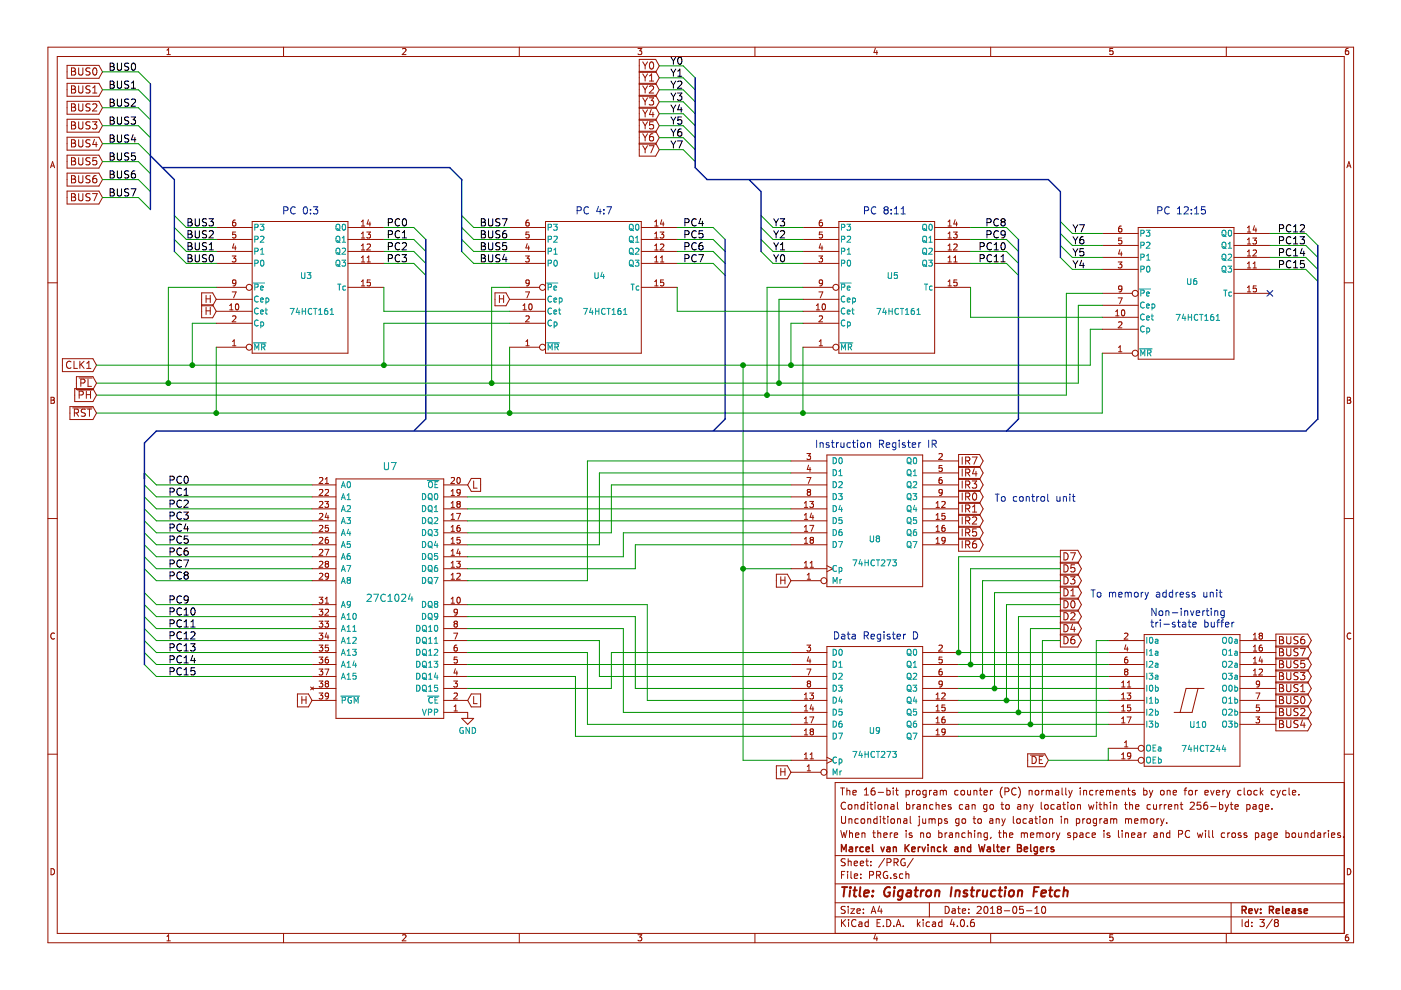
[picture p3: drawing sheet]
<svg xmlns="http://www.w3.org/2000/svg" width="297mm" height="210mm" viewBox="0 0 297 210" stroke-linecap="round" stroke-linejoin="round" font-family="sans-serif">
<g fill="none" stroke="#981200" stroke-width=".21">
<path d="M10.2 10h276.8v189.9h-276.8zM12.1 12h272.9v185.9h-272.9zM14.2 13.9h6.8l.7 1.3-.7 1.4h-6.8zM14.2 17.7h6.8l.7 1.3-.7 1.4h-6.8zM15.2 14.4h.5l.3 .3-.3 .4 .3 .2v.3l-.3 .3h-.5zM15.2 18.2h.5l.3 .3-.3 .4 .3 .2v.3l-.3 .3h-.5zM15.2 15.1h.5M15.2 18.9h.5M16.7 14.4v1.2l.3 .3h.3l.3-.3v-1.2M16.7 18.2v1.2l.3 .3h.3l.3-.3v-1.2M19.1 14.5l-.6-.1-.2 .1v.5l.6 .3 .2 .3-.3 .3-.6-.1M19.1 18.3l-.6-.1-.2 .2v.4l.6 .3 .2 .3-.3 .3-.6-.1"/>
<path d="M19.7 19.7h.8M19.7 18.6l.4-.4v1.5M19.8 14.5l.2-.1a.81 .81 0 0 1 .6 .8 .81 .81 0 0 1-.6 .7l-.2-.1-.1-.5zM35.4 11.6h.7M35.4 10.6l.3-.3v1.3M60.1 10v2M85.3 10.4l.5-.1 .3 .3-.8 1h.8M110.1 10v2M135.3 10.3h.8l-.5 .5h.3l.2 .2-.1 .4-.2 .2-.5-.2M135.5 15.1h3.5l.8 1.4-.8 1.4h-3.5M135.5 17.7h3.5l.8 1.3-.8 1.4h-3.5M135.5 15.3h3.5l.8-1.3-.8-1.4h-3.5v20.5h3.5l.8-1.4-.8-1.3h-3.5"/>
<path d="M136.3 13.1l.5 .8M136.3 15.7l.5 .8M136.3 18.2l.5 .8M136.8 13.9v.7M136.8 16.5v.7M136.8 19v.7M137.3 13.1l-.5 .8M137.3 15.7l-.5 .8M137.3 18.2l-.5 .8M137.7 18.4l.6-.2 .3 .4-1 1.1h1M137.7 17.2h.9M137.7 16.1l.5-.4v1.5"/>
<path d="M137.8 13.3l.3-.2a.81 .81 0 0 1 .5 .8 .81 .81 0 0 1-.5 .7l-.3-.1-.1-.4zM160.1 10v2M185.6 10.2l-.3 .9h.8M185.9 10.7v.9M210 10v2M235.9 10.3h-.6v.6l.6-.1 .1 .5-.2 .3-.5-.2M260 10v2M285.8 10.3h-.3l-.2 .3-.1 .7 .3 .3 .4-.2 .1-.4-.2-.2h-.3l-.3 .2M10.7 35.6l.4-1.3 .5 1.3M10.8 35.2h.7M14.2 21.5h6.8l.7 1.3-.7 1.4h-6.8zM14.2 25.3h6.8l.7 1.4-.7 1.3h-6.8z"/>
<path d="M14.2 29.1h6.8l.7 1.4-.7 1.3h-6.8zM14.2 32.9h6.8l.7 1.4-.7 1.3h-6.8zM14.2 36.7h6.8l.7 1.4-.7 1.3h-6.8zM15.2 22h.5l.3 .3-.3 .4 .3 .2v.4l-.3 .2h-.5zM15.2 25.8h.5l.3 .3-.3 .5 .3 .1v.4l-.3 .2h-.5zM15.2 29.6h.5l.3 .3-.3 .5 .3 .1v.4l-.3 .2h-.5zM15.2 33.4h.5l.3 .3-.3 .5 .3 .1v.4l-.3 .3h-.5zM15.2 37.2h.5l.3 .3-.3 .5 .3 .1v.4l-.3 .3h-.5zM15.2 22.7h.5M15.2 26.6h.5M15.2 30.4h.5M15.2 34.2h.5"/>
<path d="M15.2 38h.5M16.7 22v1.3l.3 .2h.3l.3-.2v-1.3M16.7 25.8v1.3l.3 .2h.3l.3-.2v-1.3M16.7 29.6v1.3l.3 .2h.3l.3-.2v-1.3M16.7 33.4v1.3l.3 .3h.3l.3-.3v-1.3M16.7 37.2v1.3l.3 .3h.3l.3-.3v-1.3M19.1 22.1l-.6-.1-.2 .2v.4l.6 .3 .2 .4-.3 .2h-.6M19.1 25.9l-.6-.1-.2 .2v.4l.6 .3 .2 .4-.3 .2h-.6M19.1 29.7l-.6-.1-.2 .2v.4l.6 .3 .2 .4-.3 .2h-.6M19.1 33.5l-.6-.1-.2 .2v.4l.6 .3 .2 .4-.3 .3-.6-.1M19.1 37.3l-.6-.1-.2 .2v.4l.6 .3 .2 .4-.3 .3-.6-.1M19.6 25.8h.9l-.5 .6 .5 .3v.5l-.3 .1-.6-.1"/>
<path d="M19.7 22.2l.5-.2 .3 .4-.9 1.1h.9M20 29.5l-.3 1.1h.9M20.4 37.2l-.4 .1a.99 .99 0 0 0 0 1.5l.5-.2v-.5l-.3-.3h-.2l-.3 .3M20.4 30.1v1M20.5 33.4h-.8v.8l.2-.2 .5 .1 .1 .6-.3 .3-.5-.2M135.5 22.7h3.5l.8 1.4-.8 1.4h-3.5M135.5 25.3h3.5l.8 1.4-.8 1.3h-3.5M135.5 20.2h3.5l.8 1.4-.8 1.3h-3.5M135.5 27.8h3.5l.8 1.4-.8 1.4h-3.5M136.3 20.7l.5 .9M136.3 23.3l.5 .8M136.3 25.8l.5 .8"/>
<path d="M136.3 28.4l.5 .8M136.3 30.9l.5 .8M136.8 21.6v.7M136.8 24.1v.7M136.8 26.6v.7M136.8 29.2v.7M136.8 31.7v.7M137.3 20.7l-.5 .9M137.3 23.3l-.5 .8M137.3 25.8l-.5 .8M137.3 28.4l-.5 .8M137.3 30.9l-.5 .8"/>
<path d="M137.6 20.7h1l-.5 .6 .5 .3-.1 .5-.2 .2-.7-.2M137.6 30.9h1.1l-.7 1.5M138.1 23.2l-.4 1.1h1M138.4 28.4h-.4a.99 .99 0 0 0 0 1.5l.5-.2 .1-.5-.3-.3h-.3l-.3 .3M138.4 23.8v1M138.5 25.8h-.7l-.1 .8 .2-.2 .5 .1 .2 .6-.3 .2-.6-.1M285.6 35.6l.4-1.3 .4 1.3M285.7 35.2h.6M10.2 60h1.9M14.2 40.5h6.8l.7 1.4-.7 1.4h-6.8zM15.2 41h.5l.3 .4-.3 .4 .3 .1v.4l-.3 .3h-.5zM15.2 41.8h.5"/>
<path d="M16.7 41v1.3l.3 .3h.3l.3-.3v-1.3M19.1 41.1l-.6-.1-.2 .2v.4l.6 .3 .2 .4-.3 .3-.6-.1M19.6 41h1l-.6 1.6M45.8 55.8h7.7M45.8 53.3h7.7M45.8 50.8h7.7M45.8 48.2h7.7M49.2 54.3h.8l-.4 .5 .4 .1v.5l-.2 .1-.6-.1M49.6 51.7l-.3 .9h.8M49.9 46.7h-.4l-.1 .3-.1 .7 .2 .2 .5-.1-.1-.6-.4-.1-.2 .3M49.9 52.1v.9M50 49.2h-.6l-.1 .6h.7v.5l-.2 .2-.5-.2"/>
<path d="M50 59.9l-.2 .2h-.4v-.6l.4-.1 .2 .2v.7l-.3 .3h-.3M53.5 47h20.3v27.9h-20.3zM73.8 55.8h7.6M73.8 53.3h7.6M73.8 50.8h7.6M73.8 48.2h7.6M76.6 55.5h.7M76.6 50.5h.7M76.6 47.9h.7M76.6 47l.4-.3v1.2M76.6 49.6l.4-.4v1.3M76.6 52.1l.4-.4v1.3"/>
<path d="M76.6 54.6l.4-.3v1.2M76.6 59.7l.4-.3v1.2M76.6 53h.7M77.8 49.2h.7l-.4 .5 .4 .1v.5l-.2 .2-.5-.2M77.8 55.5h.7M77.8 54.6l.4-.3v1.2M77.8 51.8l.5-.1 .2 .4-.7 .9h.7M78.1 46.6l-.3 .9h.8M78.4 47.1v.8M78.5 59.4h-.6l-.1 .5h.7v.6l-.2 .1-.5-.1M108 55.8h7.7M108 53.3h7.7"/>
<path d="M108 50.8h7.7M108 48.2h7.7M111.4 54.3h.8l-.4 .5 .4 .1v.5l-.2 .1-.6-.1M111.8 51.7l-.3 .9h.8M112.1 46.7h-.4l-.2 .3v.7l.2 .2 .5-.1-.1-.6-.4-.1-.2 .3M112.1 52.1v.9M112.2 49.2h-.7v.6h.7v.5l-.2 .2-.5-.2M112.2 59.9l-.2 .2h-.4l-.1-.6 .5-.1 .2 .2v.7l-.3 .3h-.3M115.7 47h20.3v27.9h-20.3zM136 55.8h7.6M136 53.3h7.6M136 50.8h7.6"/>
<path d="M136 48.2h7.6M138.8 55.5h.7M138.8 50.5h.7M138.8 47.9h.7M138.8 53h.7M138.8 47l.4-.3v1.2M138.8 49.6l.4-.4v1.3M138.8 52.1l.4-.4v1.3M138.8 54.6l.4-.3v1.2M138.8 59.7l.4-.3v1.2M140 49.2h.7l-.4 .5 .4 .1v.5l-.2 .2-.5-.2M140 55.5h.7"/>
<path d="M140 51.8l.5-.1 .2 .4-.7 .9h.7M140 54.6l.4-.3v1.2M140.3 46.6l-.3 .9h.8M140.6 47.1v.8M140.7 59.4h-.6l-.1 .5h.7v.6l-.2 .1-.5-.1M170.2 55.8h7.7M170.2 53.3h7.7M170.2 50.8h7.7M170.2 48.2h7.7M173.6 54.3h.8l-.4 .5 .4 .1v.5l-.2 .1-.6-.1M174 51.7l-.3 .9h.8M174.3 46.7h-.4l-.2 .3v.7l.2 .2 .5-.1-.1-.6-.4-.1-.2 .3"/>
<path d="M174.3 52.1v.9M174.4 49.2h-.7v.6h.7v.5l-.2 .2-.5-.2M174.4 59.9l-.2 .2h-.4l-.1-.6 .5-.1 .2 .2v.7l-.4 .3h-.2M177.9 47h20.3v27.9h-20.3zM198.2 55.8h7.6M198.2 53.3h7.6M198.2 50.8h7.6M198.2 48.2h7.6M201 55.5h.7M201 50.5h.7M201 47.9h.7M201 53h.7"/>
<path d="M201 47l.4-.3v1.2M201 49.6l.4-.4v1.3M201 52.1l.4-.4v1.3M201 54.6l.4-.3v1.2M201 59.7l.4-.3v1.2M202.1 49.2h.8l-.4 .5 .4 .1v.5l-.2 .2-.6-.2M202.2 55.5h.7M202.2 51.8l.5-.1 .2 .4-.8 .9h.8M202.2 54.6l.4-.3v1.2M202.5 46.6l-.3 .9h.8M202.8 47.1v.8M202.9 59.4h-.6l-.1 .5h.7v.6l-.2 .1-.5-.1"/>
<path d="M233.7 57.1h7.6M233.7 54.6h7.6M233.7 52h7.6M233.7 49.5h7.6M237.1 55.5h.8l-.5 .5 .4 .1v.6l-.2 .1-.5-.1M237.4 52.9l-.2 .9h.7M237.7 47.9l-.3 .1-.2 .2v.7l.2 .3 .4-.1-.1-.6-.3-.1-.2 .2M237.7 53.4v.9M237.8 50.5h-.6v.6h.6v.5l-.2 .1-.4-.1M241.3 48.2h20.3v28h-20.3zM261.6 57.1h7.6M261.6 54.6h7.6"/>
<path d="M261.6 52h7.6M261.6 49.5h7.6M264.5 54.3h.7M264.5 49.2h.7M264.5 51.7h.7M264.5 53.4l.3-.4v1.3M264.5 55.9l.3-.4v1.3M264.5 56.8h.7M264.5 48.3l.3-.4v1.3M264.5 50.8l.3-.3v1.2M265.6 50.5h.8l-.4 .4 .3 .2v.5l-.1 .1-.6-.1M265.7 53.1l.5-.1 .2 .4-.8 .9h.8"/>
<path d="M265.7 55.9l.3-.4v1.3M265.7 56.8h.7M266 47.9l-.3 .9h.8M266.3 48.3v.9M285 60h2M13.2 76.1h6.5l.8 1.3-.8 1.4h-6.5zM15.1 76.7a.72 .72 0 0 0-1.1 .5 .72 .72 0 0 0 .8 .9l.3-.1M15.7 76.6v1.5h.7M16.2 79.9h3.5l.8 1.3-.8 1.4h-3.5zM16.9 76.6v1.5M17.2 77.2l.6 .9M17.8 76.6l-.9 .9"/>
<path d="M18.4 78.1h.9M18.4 77l.4-.4v1.5M42.8 64.6h2.3l.7 1.4M43.7 62.6v1.5M43.7 65.2v1.5M43.7 63.4h.9M43.7 65.9h.9M44.6 62.6v1.5M44.6 65.2v1.5M45.8 73.6h6.4M45.8 68.5h7.7M45.8 63.5h7.7"/>
<path d="M45.8 60.9h6.4M45.8 66h7.7M45.8 63.5l-.7-1.4h-2.3v5.3h2.3l.7-1.4M45.8 63.5l-.7 1.3h-2.3M48.7 65.7h.7M48.7 64.8l.3-.4v1.3M49.2 61.9h.9l-.6 1.3M49.3 73.3h.7M49.3 72.4l.4-.4v1.3M49.3 67.1l.5-.1 .2 .3-.8 .9h.8M50 64.5l.2-.1a.67 .67 0 0 1 .4 .7 .67 .67 0 0 1-.4 .6l-.3-.5zM73.8 60.9h7.6"/>
<path d="M76.6 60.6h.7M104.9 62.1h2.4l.7 1.4-.7 1.3h-2.4zM105.9 63.4h.9M105.9 62.6v1.5M106.8 62.6v1.5M108 73.6h6.4M108 68.5h7.7M108 63.5h7.7M108 60.9h6.4M108 66h7.7M110.9 65.7h.7M110.9 64.8l.3-.4v1.3"/>
<path d="M111.4 61.9h.9l-.6 1.3M111.5 73.3h.7M111.5 67.1l.5-.1 .2 .3-.8 .9h.8M111.5 72.4l.4-.4v1.3M112.2 64.5l.2-.1a.67 .67 0 0 1 .4 .7 .67 .67 0 0 1-.4 .6l-.3-.5zM136 60.9h7.6M138.8 60.6h.7M170.2 73.6h6.4M170.2 68.5h7.7M170.2 63.5h7.7M170.2 60.9h6.4M170.2 66h7.7"/>
<path d="M173.1 65.7h.7M173.1 64.8l.3-.4v1.3M173.6 61.9h.9l-.6 1.3M173.7 73.3h.7M173.7 67.1l.5-.1 .2 .3-.8 .9h.8M173.7 72.4l.3-.4v1.3M174.4 64.5l.2-.1a.67 .67 0 0 1 .4 .7 .67 .67 0 0 1-.4 .6l-.3-.5zM198.2 60.9h7.6M201 60.6h.7M233.7 74.9h6.3M233.7 69.8h7.6M233.7 64.7h7.6"/>
<path d="M233.7 62.2h6.3M233.7 67.3h7.6M236.5 67h.8M236.5 66.1l.4-.4v1.3M237.1 63.2h.8l-.5 1.2M237.2 68.3l.4-.1 .3 .4-.8 .9h.8M237.2 74.6h.7M237.2 73.7l.3-.4v1.3M237.9 65.8l.1-.1a.67 .67 0 0 1 .5 .6 .67 .67 0 0 1-.5 .7l-.2-.5zM237.9 61.2l-.3 .2-.3-.1-.1-.6 .4-.1 .3 .2-.1 .8-.3 .3h-.2M261.6 62.2h7.6M264.5 61.9h.7"/>
<path d="M264.5 61l.3-.4v1.3M266.3 60.6h-.6v.6h.6v.6l-.1 .1-.5-.1M10.8 84.2h.4l.3 .3-.3 .3 .4 .3-.3 .4h-.5zM10.8 84.8h.4M14.8 86.2h4.9l.8 1.4-.8 1.4h-4.9zM15.4 86.5h4.1M15.8 87.6l.7-.1 .2-.2-.1-.4-.2-.2h-.6v1.6M15.8 82.4h3.9l.8 1.4-.8 1.3h-3.9zM16.1 87.6l.6 .7M16.4 82.7h3.1M16.8 83.7h.7l.2-.3-.1-.3-.2-.2h-.6v1.6M16.8 80.1h2.7"/>
<path d="M17.1 81.2l.8-.1 .1-.2v-.4l-.3-.1h-.6v1.5M18.1 86.8l-.6-.1-.2 .2v.4l.7 .3 .1 .4-.3 .3-.6-.1M18.3 82.9v1.6M18.3 83.7h.9M18.5 86.7h.9M18.7 80.4v1.5h.7M19 86.7v1.6M19.2 82.9v1.6M167.7 97.7h7.6M171.1 96.2h.8l-.5 .4 .4 .1v.6l-.2 .1-.5-.1M171.4 98.6l-.2 .9h.7M171.7 99.1v.9"/>
<path d="M175.3 96.5h20.3v27.9h-20.3zM195.6 97.7h7.6M199.1 96.3l.5-.1 .2 .3-.8 .9h.8M199.7 98.7h-.6v.6h.6v.5l-.1 .2-.5-.2M203.2 99.1h4.5l.7-1.4-.7-1.3h-4.5v20.5h4.5l.7-1.4-.7-1.4h-4.5M203.2 98.9h4.5l.7 1.4-.7 1.3h-4.5M204 96.9v1.5M204 99.4v1.6M204.7 97.7l.8-.1 .1-.2v-.4l-.3-.1h-.6v1.5M205.1 97.7l.5 .7M206.1 96.9h1l-.6 1.5M206.6 99.4l-.4 1.1h.9"/>
<path d="M206.9 99.9v1.1M285.7 84.2h.4l.3 .3-.3 .3 .3 .3-.2 .4h-.5zM285.7 84.8h.4M10.2 109.9h1.9M66.2 102.8h5M66.2 105.4h5M66.2 107.9h5M66.2 110.4h5M66.2 113h5M66.2 115.5h5M66.2 118h5M67.7 101.3l.5-.1 .2 .4-.7 .9h.7"/>
<path d="M67.7 103.9l.5-.1 .2 .3-.7 .9h.7M67.7 119.1l.5-.1 .2 .4-.7 .9h.7M67.7 106.4l.5-.1 .2 .4-.7 .9h.7M67.7 109l.5-.1 .2 .3-.7 .9h.7M67.7 111.5l.5-.1 .2 .3-.7 1h.7M67.7 114l.5-.1 .2 .4-.7 .9h.7M67.7 116.6l.5-.1 .2 .3-.7 .9h.7M68.9 106.3h.8l-.5 .5 .4 .1v.6l-.2 .1-.5-.1M68.9 116.5h.8l-.5 1.2M69 102.5h.7M69 103.9l.4-.1 .3 .3-.8 .9h.8M69 101.6l.3-.4v1.3"/>
<path d="M69.2 119.5l-.2-.2 .2-.3 .4 .1 .1 .2-.3 .2M69.2 119.5l-.2 .3v.4l.2 .1h.2l.3-.3-.1-.3-.2-.2M69.2 119.5h.2M69.2 108.8l-.2 .9h.7M69.5 113.9l-.3 .1-.2 .2v.7l.2 .3 .4-.1-.1-.6-.3-.1-.2 .2M69.5 109.3v.8M69.6 111.4h-.6v.6h.6v.5l-.2 .2-.4-.2M71.2 101.5h22.9v50.8h-22.9zM94.1 102.8h5.1M94.1 105.4h5.1M94.1 107.9h5.1M94.1 110.4h5.1"/>
<path d="M94.1 113h5.1M94.1 115.5h5.1M94.1 118h5.1M95.7 101.3l.4-.1 .3 .4-.8 .9h.8M95.7 105h.7M95.7 107.6h.7M95.7 110.1h.7M95.7 112.7h.7M95.7 115.2h.7M95.7 104.1l.3-.3v1.2M95.7 106.7l.3-.4v1.3M95.7 109.2l.3-.3v1.2"/>
<path d="M95.7 111.7l.3-.3v1.3M95.7 114.3l.3-.4v1.3M95.7 116.8l.3-.3v1.2M95.7 119.4l.3-.4v1.3M95.7 117.7h.7M96.8 119h.8l-.4 .5 .3 .1v.6l-.1 .1-.6-.1M96.8 108.9h.8l-.5 1.2M97 101.3l.2-.1a.67 .67 0 0 1 .4 .7 .67 .67 0 0 1-.4 .6l-.3-.5zM97.1 106.8l-.2 .3v.4l.2 .1h.3l.2-.3-.1-.3-.1-.2M97.1 106.8l-.2-.2 .2-.3 .4 .1 .1 .2-.2 .2M97.1 106.8h.3M97.2 116.4l-.3 .9h.7"/>
<path d="M97.5 111.4h-.4l-.2 .3v.7l.2 .3 .4-.2v-.6h-.4l-.2 .2M97.5 116.9v.8M97.5 113.9h-.6v.6h.6v.6l-.1 .1-.5-.1M97.6 104.3l-.2 .3-.4-.1-.1-.6 .5-.1 .2 .2-.1 .7-.3 .3h-.2M99.9 101.4h2v2.8h-2l-.7-1.4zM100.4 102v1.5h.8M167.7 100.3h7.6M167.7 102.8h7.6M167.7 105.4h7.6M167.7 107.9h7.6M167.7 110.4h7.6M167.7 113h7.6"/>
<path d="M167.7 115.5h7.6M170.5 106.7l.4-.4v1.3M170.5 109.2l.4-.3v1.2M170.5 111.7l.4-.3v1.3M170.5 114.3l.4-.4v1.3M170.5 119.4l.4-.4v1.3M170.5 107.6h.8M170.5 110.1h.8M170.5 112.7h.8M170.5 115.2h.8M171.1 101.2h.8l-.5 1.3M171.4 104.3l-.2-.2 .2-.3 .4 .1 .1 .2-.3 .2"/>
<path d="M171.4 104.3l-.2 .3v.3l.2 .1h.2l.3-.2-.1-.4-.2-.1M171.4 104.3h.2M171.7 106.3h.8l-.5 .5 .4 .1v.6l-.2 .1-.5-.1M171.7 111.4h.8l-.5 1.3M171.8 119.4l.3-.4v1.3M172 114.5l-.2-.3 .2-.3 .4 .1 .1 .2-.3 .3M172 114.5l-.2 .2v.4l.2 .1h.2l.3-.3-.1-.3-.2-.1M172 114.5h.2M172 108.8l-.2 .9h.7M172.3 109.3v.8M175.3 119.9l1.3 .7-1.3 .6M195.6 100.3h7.6"/>
<path d="M195.6 102.8h7.6M195.6 105.4h7.6M195.6 107.9h7.6M195.6 110.4h7.6M195.6 113h7.6M195.6 115.5h7.6M198.5 106.7l.3-.4v1.3M198.5 109.2l.3-.3v1.2M198.5 111.7l.3-.3v1.3M198.5 114.3l.3-.4v1.3M198.5 107.6h.7M198.5 110.1h.7"/>
<path d="M198.5 112.7h.7M198.5 115.2h.7M199.7 101.2l-.4 .1-.2 .2v.8l.2 .2 .4-.1v-.6l-.4-.1-.2 .2M199.7 106.4l.5-.1 .2 .4-.8 .9h.8M199.8 104.3l-.2 .3-.4-.1-.1-.6 .5-.1 .2 .2-.1 .7-.3 .3h-.2M200.3 111.4h-.4l-.2 .3v.7l.2 .3 .4-.2v-.6h-.4l-.2 .2M200.3 108.9h-.6v.5h.6v.6l-.1 .1-.5-.1M200.4 114.5l-.2 .2-.4-.1-.1-.6 .5-.1 .2 .3-.1 .7-.3 .3h-.2M203.2 111.6h4.5l.7 1.4-.7 1.3h-4.5M203.2 109.1h4.5l.7 1.3-.7 1.4h-4.5M203.2 106.5h4.5l.7 1.4-.7 1.4h-4.5M203.2 104h4.5l.7 1.4-.7 1.3h-4.5"/>
<path d="M203.2 101.4h4.5l.7 1.4-.7 1.4h-4.5M204 102v1.5M204 104.5v1.5M204 107.1v1.5M204 109.6v1.5M204 112.1v1.6M204 114.7v1.5M204.7 107.9l.8-.1 .1-.2v-.4l-.3-.1h-.6v1.5M204.7 110.4l.8-.1 .1-.2v-.4l-.3-.1h-.6v1.5M204.7 112.9h.8l.1-.3v-.3l-.3-.2h-.6v1.6M204.7 115.5l.8-.1 .1-.2v-.4l-.3-.1h-.6v1.5M204.7 100.2h.8l.1-.3v-.3l-.3-.2h-.6v1.6"/>
<path d="M204.7 102.8l.8-.1 .1-.2v-.4l-.3-.1h-.6v1.5M204.7 105.3l.8-.1 .1-.2v-.3l-.3-.2h-.6v1.5M205.1 112.9l.5 .8M205.1 115.5l.5 .7M205.1 110.4l.5 .7M205.1 107.9l.5 .7M205.1 105.3l.5 .7M205.1 102.8l.5 .7M205.1 100.2l.5 .8M206.1 102h1l-.5 .6 .5 .2-.1 .5-.2 .2-.7-.2M206.2 109.7l.6-.1 .3 .4-1 1.1h1M206.2 108.6h.9"/>
<path d="M206.2 107.5l.4-.4v1.5M206.3 104.7l.3-.2a.81 .81 0 0 1 .5 .8 .81 .81 0 0 1-.5 .7l-.3-.1-.1-.4zM206.9 114.7h-.4a.99 .99 0 0 0 0 1.5l.5-.2 .1-.5-.3-.2h-.3l-.3 .2M207 112.1h-.7l-.1 .8 .2-.2 .5 .1 .2 .6-.3 .3-.6-.2M224.8 119.4h3.7l.8-1.4-.8-1.3h-3.7v20.5h3.7l.8-1.4-.8-1.4h-3.7M224.8 119.2h3.7l.8 1.4-.8 1.4h-3.7M225.6 117.2a.77 .77 0 0 1 .9 .8 .77 .77 0 0 1-.9 .7zM225.6 119.7a.77 .77 0 0 1 .9 .8 .77 .77 0 0 1-.9 .8zM227 117.2h1l-.7 1.5M227.8 119.7h-.7l-.1 .8 .3-.2 .5 .1 .1 .6-.3 .3-.6-.2M285 109.9h2M11.6 134.3a.58 .58 0 0 0-.8 .5 .58 .58 0 0 0 .8 .6"/>
<path d="M66.2 138.4h5M66.2 123.1h5M66.2 120.6h5M66.2 135.8h5M66.2 133.3h5M66.2 130.7h5M66.2 128.2h5M67.7 136.8h.7l-.4 .5 .4 .1v.5l-.2 .1-.5-.1M67.7 139.3h.7l-.4 .5 .4 .1v.6l-.2 .1-.5-.1M67.7 134.2h.7l-.4 .5 .4 .1v.6l-.2 .1-.5-.1M67.7 131.7h.7l-.4 .5 .4 .1v.5l-.2 .2-.5-.2M67.7 129.2h.7l-.4 .4 .4 .1v.6l-.2 .1-.5-.1"/>
<path d="M67.7 126.6h.7l-.4 .5 .4 .1v.6l-.2 .1-.5-.1M67.7 121.6l.5-.1 .2 .4-.7 .9h.7M68.9 131.7h.8l-.5 .5 .4 .1v.5l-.2 .2-.5-.2M69 129.3l.4-.1 .3 .3-.8 .9h.8M69 127.9h.7M69 127l.3-.4v1.3M69.2 134.2l-.2 .9h.7M69.5 139.3l-.3 .1-.2 .2v.7l.2 .3 .4-.1-.1-.7h-.3l-.2 .2M69.5 134.6v.9M69.6 136.8h-.6v.6h.6v.5l-.2 .1-.4-.1M69.7 122.1l-.3 .2h-.3l-.1-.7 .4-.1 .3 .3-.1 .7-.3 .3h-.2M94.1 138.4h5.1"/>
<path d="M94.1 123.1h5.1M94.1 120.6h5.1M94.1 135.8h5.1M94.1 133.3h5.1M94.1 130.7h5.1M94.1 128.2h5.1M95.7 122.8h.7M95.7 120.3h.7M95.7 127.9h.7M95.7 121.9l.3-.4v1.3M95.7 127l.3-.4v1.3M96.2 134.2h.8l-.5 1.3"/>
<path d="M96.5 132.2l-.2-.2 .2-.3 .4 .1 .1 .2-.3 .2M96.5 132.2l-.2 .3v.3l.2 .2h.2l.3-.3-.1-.3-.2-.2M96.5 132.2h.2M96.8 136.8h-.3l-.2 .3v.7l.2 .2 .4-.1-.1-.6h-.3l-.2 .2M96.9 121.6l.5-.1 .2 .4-.8 .9h.8M96.9 139.3h-.6v.6h.6v.6l-.2 .1-.4-.1M97 129.7l-.3 .2h-.3l-.1-.6 .4-.1 .3 .2-.1 .7-.3 .3h-.2M97 126.7l.2-.1a.67 .67 0 0 1 .4 .7 .67 .67 0 0 1-.4 .6l-.3-.5zM164.6 121.7h2.3l.8 1.4-.8 1.4h-2.3zM165.5 122.3v1.5M165.5 123h.9M166.4 122.3v1.5"/>
<path d="M167.7 138.4h7.6M167.7 123.1h6.3M167.7 120.6h7.6M170.5 120.3h.8M171.1 136.8h.8l-.5 .5 .4 .1v.5l-.2 .1-.5-.1M171.2 121.9l.3-.4v1.3M171.2 122.8h.7M171.4 139.2l-.2 1h.7M171.7 139.7v.9M171.8 120.3h.7M175.3 137.1h20.3v27.9h-20.3zM195.6 138.4h7.6"/>
<path d="M199.1 136.9l.5-.1 .2 .3-.8 .9h.8M199.7 139.3h-.6v.6h.6v.6l-.1 .1-.5-.1M224.8 121.7h3.7l.8 1.4-.8 1.4h-3.7M224.8 131.9h3.7l.8 1.4-.8 1.3h-3.7M224.8 126.8h3.7l.8 1.4-.8 1.4h-3.7M224.8 124.3h3.7l.8 1.4-.8 1.3h-3.7M224.8 129.4h3.7l.8 1.3-.8 1.4h-3.7M225.6 122.3a.77 .77 0 0 1 .9 .7 .77 .77 0 0 1-.9 .8zM225.6 124.8a.77 .77 0 0 1 .9 .8 .77 .77 0 0 1-.9 .7zM225.6 127.4a.77 .77 0 0 1 .9 .7 .77 .77 0 0 1-.9 .8zM225.6 129.9a.77 .77 0 0 1 .9 .8 .77 .77 0 0 1-.9 .7zM225.6 132.4a.77 .77 0 0 1 .9 .8 .77 .77 0 0 1-.9 .8z"/>
<path d="M225.6 135a.77 .77 0 0 1 .9 .7 .77 .77 0 0 1-.9 .8zM227 122.3h.9l-.5 .6 .5 .2-.1 .6-.2 .1-.6-.1M227 130.1l.6-.2 .3 .4-.9 1.1h.9M227 126.3h.9M227 125.3l.5-.5v1.5M227.2 127.5l.2-.1a.81 .81 0 0 1 .5 .7 .81 .81 0 0 1-.5 .8l-.2-.2-.2-.4zM227.4 132.4l-.4 1.1h1M227.8 135l-.5 .1a.99 .99 0 0 0 0 1.4l.5-.2 .1-.5-.3-.2h-.3l-.3 .2M227.8 132.9v1.1M235 138.4h7.6M235 135.8h7.6M238.4 134.3l.5-.1 .2 .4-.8 .9h.8"/>
<path d="M238.7 136.7l-.3 .9h.8M239 139.3l-.3 .1-.2 .2-.1 .7 .3 .3 .4-.1-.1-.7h-.3l-.3 .2M239 137.2v.8M242.6 134.5h20.3v28h-20.3zM262.9 138.4h7.6M262.9 135.8h7.6M265.7 138h.8M265.7 135.5h.8M265.7 134.6l.4-.4v1.3M265.7 137.1l.4-.3v1.2M265.7 139.7l.4-.4v1.3M267.2 134.8l-.2-.3 .2-.3 .4 .1 .1 .2-.3 .3"/>
<path d="M267.2 134.8l-.2 .2v.4l.2 .1h.2l.3-.2-.1-.4-.2-.1M267.2 134.8h.2M267.2 139.2l-.2 1h.7M267.5 136.8h-.3l-.2 .3v.7l.2 .2 .4-.1-.1-.6h-.3l-.2 .2M267.5 139.7v.9M270.5 137.2h6.8l.7-1.4-.7-1.4h-6.8v20.6h6.8l.7-1.4-.7-1.4h-6.8M270.5 137h6.8l.7 1.4-.7 1.3h-6.8M270.5 139.5h6.8l.7 1.4-.7 1.4h-6.8M271.3 135h.5l.3 .3-.3 .4 .3 .1 .1 .4-.3 .3h-.6zM271.3 137.5h.5l.3 .3-.3 .5 .3 .1 .1 .4-.3 .2h-.6zM271.3 138.3h.5M271.3 135.7h.5"/>
<path d="M272.8 135v1.2l.3 .3h.3l.3-.3v-1.2M272.8 137.5v1.3l.3 .2h.3l.3-.2v-1.3M275.2 135.1l-.6-.1-.2 .1v.5l.7 .2 .1 .4-.3 .3-.6-.1M275.2 137.6l-.6-.1-.2 .2v.4l.7 .3 .1 .4-.3 .2h-.6M275.7 137.5h1l-.6 1.5M276.5 135l-.4 .1a.99 .99 0 0 0 0 1.4l.5-.2 .1-.5-.3-.2h-.3l-.3 .2M286.4 134.3a.58 .58 0 0 0-.8 .5 .58 .58 0 0 0 .8 .6M10.2 159.9h1.9M63.1 147.1h2.3l.8 1.4-.8 1.4h-2.3zM64 147.7v1.5M64 148.4h.9M64.9 147.7v1.5"/>
<path d="M65.9 145.7l.6 .6M66.2 140.9h5M66.2 143.4h5M66.2 146h5M66.2 148.5h5M66.5 145.7l-.6 .6M67.7 141.9h.7l-.4 .4 .4 .1v.6l-.2 .1-.5-.1M67.7 144.4h.7l-.4 .5 .4 .1v.5l-.2 .2-.5-.2M67.7 146.9h.7l-.4 .5 .4 .1v.6l-.2 .1-.5-.1M68.9 141.9h.8l-.5 1.2M69.2 144.9l-.2-.2 .2-.3 .4 .1 .1 .2-.3 .2M69.2 144.9h.2"/>
<path d="M69.2 144.9l-.2 .3v.3l.2 .2h.2l.3-.3-.1-.3-.2-.2M69.7 147.5l-.3 .2-.3-.1-.1-.6 .4-.1 .3 .3-.1 .7-.3 .3h-.2M94.1 140.9h5.1M94.1 143.4h5.1M94.1 146h5.1M94.1 148.5h5.1M94.1 151h5.1v1.3M96.2 144.4h.8l-.5 .5 .4 .1v.5l-.2 .2-.5-.2M96.3 147l.4-.1 .3 .4-.8 .9h.8M96.3 150.7h.7M96.3 149.8l.3-.3v1.2M96.5 141.8l-.2 .9h.7"/>
<path d="M96.8 142.3v.8M97.9 152.3h2.5l-1.2 1.3zM99.9 147.1h2v2.8h-2l-.7-1.4zM100.4 147.7v1.5h.8M167.7 140.9h7.6M167.7 143.4h7.6M167.7 146h7.6M167.7 148.5h7.6M167.7 151h7.6M167.7 153.6h7.6M167.7 156.1h7.6M170.5 147.3l.4-.4v1.3"/>
<path d="M170.5 149.8l.4-.3v1.2M170.5 152.4l.4-.4v1.3M170.5 154.9l.4-.4v1.3M170.5 160l.4-.4v1.3M170.5 148.2h.8M170.5 150.7h.8M170.5 153.3h.8M170.5 155.8h.8M171.1 141.9h.8l-.5 1.2M171.4 144.9l-.2-.2 .2-.3 .4 .1 .1 .2-.3 .2M171.4 144.9l-.2 .3v.3l.2 .2h.2l.3-.3-.1-.3-.2-.2M171.4 144.9h.2"/>
<path d="M171.7 146.9h.8l-.5 .5 .4 .1v.6l-.2 .1-.5-.1M171.7 152h.8l-.5 1.3M171.8 160l.3-.4v1.3M172 155.1l-.2-.2 .2-.4 .4 .1 .1 .3-.3 .2M172 155.1l-.2 .2v.4l.2 .1h.2l.3-.2-.1-.4-.2-.1M172 155.1h.2M172 149.4l-.2 .9h.7M172.3 149.9v.8M195.6 140.9h7.6M195.6 143.4h7.6M195.6 146h7.6M195.6 148.5h7.6"/>
<path d="M195.6 151h7.6M195.6 153.6h7.6M195.6 156.1h7.6M198.5 148.2h.7M198.5 147.3l.3-.4v1.3M198.5 149.8l.3-.3v1.2M198.5 152.4l.3-.4v1.3M198.5 154.9l.3-.4v1.3M198.5 150.7h.7M198.5 153.3h.7M198.5 155.8h.7M199.7 141.9h-.4l-.2 .3v.7l.2 .2 .4-.1v-.6l-.4-.1-.2 .3"/>
<path d="M199.7 147l.5-.1 .2 .4-.8 .9h.8M199.8 144.9l-.2 .3-.4-.1-.1-.6 .5-.1 .2 .2-.1 .8-.3 .3h-.2M200.3 152l-.4 .1-.2 .2v.7l.2 .3 .4-.1v-.7h-.4l-.2 .2M200.3 149.5h-.6v.6h.6v.5l-.1 .1-.5-.1M200.4 155.1l-.2 .2h-.4l-.1-.7 .5-.1 .2 .3-.1 .7-.3 .3h-.2M217.9 159.8h3.6l.8 1.4-.8 1.4h-3.6zM235 140.9h7.6M235 143.4h7.6M235 146h7.6M235 148.5h7.6M235 151h7.6M235 153.6h7.6"/>
<path d="M235 158.7h6.3M237.8 145.7h.7M237.8 148.2h.7M237.8 150.7h.7M237.8 153.3h.7M237.8 144.7l.4-.3v1.3M237.8 147.3l.4-.4v1.3M237.8 149.8l.4-.3v1.2M237.8 152.4l.4-.4v1.3M237.8 160l.4-.4v1.3M238.4 158.4h.7M238.4 157.4l.4-.3v1.3"/>
<path d="M238.7 142.4l-.3-.2 .3-.3 .4 .1v.2l-.2 .2M238.7 142.4l-.3 .2 .1 .4 .2 .1h.2l.2-.2v-.4l-.2-.1M238.7 142.4h.2M239 146.9h.7l-.4 .5 .4 .1v.6l-.2 .1-.5-.1M239 152h.8l-.5 1.3M239 145.7h.7M239 144.7l.4-.3v1.3M239.7 149.5h-.6l-.1 .6h.7v.5l-.2 .1-.5-.1M254 146l-1.3 5h-3.8M255.3 146h-3.8l-1.3 5M262.9 140.9h7.6M262.9 143.4h7.6"/>
<path d="M262.9 146h7.6M262.9 148.5h7.6M262.9 151h7.6M262.9 153.6h7.6M265.7 140.6h.8M265.7 143.1h.8M265.7 142.2l.4-.3v1.2M266.3 146.9h.8l-.5 1.3M266.3 152h.8l-.5 .5 .4 .1v.6l-.2 .1-.5-.1M267 142l.4-.1 .3 .3-.8 .9h.8M267 149.5h-.6l-.1 .6h.7v.5l-.2 .1-.5-.1M267.1 144.9l-.3 .3-.3-.1-.1-.6 .4-.1 .3 .2-.1 .8-.3 .3h-.2"/>
<path d="M270.5 147.1h6.8l.7 1.4-.7 1.4h-6.8M270.5 142.1h6.8l.7 1.3-.7 1.4h-6.8M270.5 144.6h6.8l.7 1.4-.7 1.3h-6.8M270.5 149.7h6.8l.7 1.3-.7 1.4h-6.8M271.3 142.6h.5l.3 .3-.3 .4 .3 .2 .1 .3-.3 .3h-.6zM271.3 147.7h.5l.3 .3-.3 .4 .3 .1 .1 .4-.3 .3h-.6zM271.3 148.4h.5M271.3 140.1h.5l.3 .3-.3 .4 .3 .1 .1 .4-.3 .3h-.6zM271.3 145.1h.5l.3 .3-.3 .5 .3 .1 .1 .4-.3 .3h-.6zM271.3 150.2h.5l.3 .3-.3 .4 .3 .2 .1 .4-.3 .2h-.6zM271.3 152.7h.5l.3 .4-.3 .4 .3 .1 .1 .4-.3 .3h-.6zM271.3 140.8h.5"/>
<path d="M271.3 143.3h.5M271.3 145.9h.5M271.3 150.9h.5M271.3 153.5h.5M272.8 150.2v1.3l.3 .2h.3l.3-.2v-1.3M272.8 147.7v1.2l.3 .3h.3l.3-.3v-1.2M272.8 140.1v1.2l.3 .3h.3l.3-.3v-1.2M272.8 142.6v1.2l.3 .3h.3l.3-.3v-1.2M272.8 145.1v1.3l.3 .3h.3l.3-.3v-1.3M272.8 152.7v1.3l.3 .3h.3l.3-.3v-1.3M275.2 142.7l-.6-.1-.2 .1v.5l.7 .3 .1 .3-.3 .3-.6-.1M275.2 150.3l-.6-.1-.2 .2v.4l.7 .3 .1 .4-.3 .2h-.6"/>
<path d="M275.2 147.7h-.6l-.2 .1v.5l.7 .2 .1 .4-.3 .3-.6-.1M275.2 140.1h-.6l-.2 .1v.4l.7 .3 .1 .4-.3 .3-.6-.1M275.2 145.2l-.6-.1-.3 .3 .2 .4 .6 .3v.4l-.2 .2-.6-.1M275.2 152.8l-.6-.1-.2 .2v.4l.7 .3 .1 .4-.3 .3-.6-.1M275.7 142.6h1l-.6 .6 .6 .3-.1 .5-.2 .1-.7-.1M275.8 150.4l.6-.2 .3 .4-1 1.1h1M275.8 146.7h.9M275.8 145.6l.4-.5v1.6M275.9 147.8l.2-.1a.81 .81 0 0 1 .6 .7 .81 .81 0 0 1-.6 .8l-.2-.2-.1-.4zM276.1 152.7l-.3 1.1h.9M276.5 153.3v1M276.6 140.1h-.8v.7l.2-.2 .5 .1 .2 .6-.3 .3-.6-.2"/>
<path d="M285 159.9h2M164.6 162.4h2.3l.8 1.3-.8 1.4h-2.3zM165.5 162.9v1.5M165.5 163.6h.9M166.4 162.9v1.5M167.7 163.7h6.3M167.7 161.2h7.6M170.5 160.9h.8M171.2 163.4h.7M171.2 162.5l.3-.3v1.2M171.8 160.9h.7M175.3 160.6l1.3 .6-1.3 .6"/>
<path d="M178.2 167.1h.8M178.3 176.1l.3 1.5 .3-1.1 .3 1.1 .4-1.5M178.4 173.1v1.2l.3 .3h.3l.3-.3v-1.2M178.6 167.1v1.5M179.3 170.2a.71 .71 0 0 0-1 .5 .71 .71 0 0 0 .7 .9l.3-.1M179.6 167.1v1.5M179.6 167.7l.2-.1h.3l.1 1M179.9 170.7l.2-.1 .4 .1 .1 .6-.1 .2-.4 .1-.2-.1zM180 173.7l.2-.1 .4 .1v.9M180 173.6v1M180.1 176.1v1.5M180.1 176.7l.2-.1 .4 .1v.9"/>
<path d="M180.8 168.1l.7-.2v-.3h-.4l-.3 .2 .1 .7h.6M181.3 170.7l.2-.1 .3 .1 .1 .9M181.3 170.6v1M181.4 177.1l.7-.2-.1-.2-.4-.1-.2 .2 .1 .7h.5M182 173.7l-.5-.1-.2 .3v.6l.2 .1 .5-.1M182.6 173.7l.2-.1 .5 .1v.6l-.1 .2-.4 .1-.2-.1zM182.8 176.6v1M182.8 176.7l.2-.1 .3 .1 .1 .9M183.2 170.7l-.4-.1-.3 .3 .1 .6 .2 .1 .4-.1M183.2 170.1v1.5M183.3 168.6h.8M183.3 167.5l.4-.4v1.5"/>
<path d="M183.9 170.1v.1M183.9 170.6v1M184 173.7l.2-.1 .4 .1v.9M184 173.6v1M184.5 170.6h.5M184.7 170.1v1.3l.3 .2M185 176.6h.6M185.2 176.1v1.3l.4 .2M185.4 167.1h-.4a1.11 1.11 0 0 0-.2 1.4l.5 .1 .2-.2v-.5l-.2-.3-.5 .1-.1 .2M185.5 170.1v.1M185.5 170.6v1M186 173.1v1.5"/>
<path d="M186 173.7l-.5-.1-.3 .3 .1 .6 .2 .1 .5-.1M186.1 176.7l.2-.1 .4 .1v.9M186.1 176.1v1.5M186.2 168h1.1M186.2 170.7l.2-.1 .5 .1v.6l-.1 .2-.4 .1-.2-.1zM186.7 173.1v.1M186.7 173.6v1M187.2 173.6h.5M187.4 177.1l.7-.2-.1-.2-.4-.1-.2 .2 .1 .7h.5M187.4 173.1v1.3l.3 .2M187.6 170.7l.2-.1 .4 .1v.9M187.6 170.6v1"/>
<path d="M188 167.6h.5l.2 .3-.1 .6h-.6M188 167.1v1.5M188.2 173.1v.1M188.2 173.6v1M188.7 176.6v1M188.9 170.7h.6l.1 .9M188.9 173.7l.3-.1 .4 .1 .1 .6-.2 .2-.3 .1-.3-.1zM189.2 176.6l-.5 .3M189.4 167.1v.1M189.4 167.6v1M189.6 170.9l-.8 .3 .3 .4 .5-.1M189.6 177.1l.7-.2v-.2l-.5-.1-.2 .2 .1 .7h.6"/>
<path d="M189.9 167.6h.5M190.1 167.1v1.3l.3 .2M190.3 170.1v1.3l.2 .2M190.3 173.7l.2-.1 .4 .1v.9M190.3 173.6v1M191.6 173.7h.6l.1 .9M192.1 167.6v1.5M192.1 167.6h.4l.3 .3-.1 .6h-.6M192.1 176.1v.1M192.1 176.6v1M192.2 170.7l.4-.1 .3 .3-.1 .6h-.6M192.2 170.1v1.5"/>
<path d="M192.3 173.9l-.7 .3 .2 .4 .5-.1M193 173.1v1.3l.2 .2M193.3 176.7l-.3-.1-.2 .2v.2l.5 .1v.4h-.5M193.4 167.6v1M193.5 170.6v1M193.9 167.6l-.5 .3M194 170.6l-.5 .3M194.4 167.7l.2-.1 .4 .1 .1 .6-.1 .2-.4 .1-.2-.2zM194.5 170.7h.6v.9M194.9 173.1v.1M194.9 173.6v1.3l-.3 .2M195.1 170.9l-.7 .3 .2 .4 .5-.1"/>
<path d="M195.2 176.7l.2-.1 .4 .1v.9M195.2 176.6v1M195.6 173.6l.1 .9 .4 .1 .2-.1M195.8 170.6v1M195.8 170.7l.2-.1 .4 .1 .1 .9M196.3 173.6v1M196.4 167.6h-.5l-.2 .3v.5l.2 .2 .5-.1M196.4 167.6l-.1 1.3-.2 .2-.4-.1M196.5 176.7l.2-.1 .5 .1v.6l-.1 .2-.4 .1-.2-.2zM197 173.7l.4-.1 .2 .2M197 173.6v1M197.1 167.6v1"/>
<path d="M197.5 167.6l-.4 .3M197.6 173.8l.2-.2 .4 .1 .1 .9M197.6 173.8v.8M197.8 170.7l-.4-.1-.3 .3 .1 .6 .2 .1 .4-.1M198 167.6h.6v1M198.5 170.7l.2-.1 .4 .1v.9M198.5 170.1v1.5M198.6 167.9l-.7 .3 .3 .4 .4-.1M199 173.7l.4-.1 .3 .3-.1 .6h-.6M199 173.6v1.5M199 176.7l.5-.1 .2 .3-.1 .6h-.6M199 176.1v1.5"/>
<path d="M199.4 167.7l.4-.1 .2 .2M199.4 167.6v1M199.7 171.1l.7-.2v-.2l-.4-.1-.3 .2 .1 .7h.6M200 167.8l.2-.2h.4l.1 1M200 167.8v.8M200.4 176.6v1M200.8 176.6l-.4 .3M200.8 173.7l-.3-.1-.3 .2 .1 .2 .5 .1v.4h-.6M201.3 176.7h.6v.9M201.6 170.7l-.3-.1-.3 .2 .1 .2 .5 .2v.3h-.6M201.9 176.9l-.7 .3 .3 .4 .4-.1M202.7 176.7l.2-.1 .3 .1 .1 .9"/>
<path d="M202.7 176.6v1M203.1 167.6h-.4l-.3 .3 .1 .5 .2 .2 .4-.1M203.3 173.7l-.4-.1-.3 .3 .1 .6 .2 .1 .4-.1M203.3 173.6v1.3l-.3 .2-.3-.1M203.8 167.7l.2-.1 .4 .1 .1 .6-.1 .2-.4 .1-.2-.2zM204 173.7l.2-.1 .5 .1v.6l-.1 .2-.4 .1-.2-.1zM204.1 170.7l-.4-.1-.3 .3 .1 .6 .2 .1 .4-.1M204.6 176.7l-.4-.1-.3 .3 .1 .5 .2 .2 .4-.1M204.8 170.7h.5l.1 .9M205.1 167.6l.1 .9 .4 .1 .2-.2M205.3 176.7l.2-.1 .4 .1v.9M205.3 176.1v1.5"/>
<path d="M205.4 170.9l-.7 .3 .2 .4 .5-.1M205.8 167.6v1M206.1 170.7l.2-.1 .4 .1v.9M206.1 170.6v1M206.3 173.6h.6M206.5 167.6v1M206.5 167.7l.2-.1h.4v1M206.5 173.1v1.3l.4 .2M206.6 176.1v.1M206.6 176.6v1M207.4 176.7l.2-.1 .3 .1 .1 .9M207.4 176.6v1"/>
<path d="M207.4 173.7l.2-.1 .4 .1 .1 .6-.1 .2-.4 .1-.2-.1zM207.6 167.6h.6M207.8 167.1v1.3l.4 .2M208.6 168.1l.7-.2v-.3h-.4l-.3 .2 .1 .7h.6M209.2 170.6v1.3l-.2 .2-.4-.1M209.2 170.7l-.4-.1-.3 .3 .1 .6 .2 .1 .4-.1M209.3 176.6v1.3l-.2 .2-.4-.1M209.3 176.7l-.4-.1-.3 .3 .1 .5 .2 .2 .4-.1M209.9 173.7h.6v.9M209.9 170.7l.2-.1 .5 .1 .1 .6-.2 .2-.4 .1-.2-.1zM210 167.6v1M210.1 177.5l-.1 .3"/>
<path d="M210.4 167.6l-.4 .3M210.5 173.9l-.7 .3 .2 .4 .5-.1M211.2 173.7l.2-.1 .4 .1v.9M211.2 173.6v1M211.7 176.6h.6M211.9 176.1v1.3l.4 .2M212.2 170.6h.6M212.4 173.6l.4 1M212.4 170.1v1.3l.4 .2M212.5 166.9a1.71 1.71 0 0 0 0 2.2M212.8 176.7l.2-.1 .3 .1 .1 .9M212.8 176.1v1.5"/>
<path d="M212.8 174.6l-.4 .5M213.1 167.9l.7-.1 .1-.2v-.4l-.3-.1h-.5v1.5M213.1 173.6l-.3 1M213.3 170.7l.2-.1 .4 .1 .1 .6-.1 .2-.4 .1-.2-.1zM214 177.1l.7-.2v-.2l-.4-.1-.3 .2 .1 .7h.6M214.8 173.1v1.3l.2 .2M215.4 167.2a.71 .71 0 0 0-1 .5 .71 .71 0 0 0 .7 .9l.3-.2M215.6 173.7l.2-.1 .5 .1v.6l-.1 .2-.4 .1-.2-.1zM215.8 170.7h.6v.9M215.9 166.9a1.71 1.71 0 0 1 0 2.2M216.4 170.9l-.7 .3 .2 .4 .5-.1M216.5 176.7l.5-.1 .2 .2"/>
<path d="M216.5 176.6v1M217.1 170.7l.2-.1 .4 .1 .1 .9M217.1 170.6v1M217.2 176.8l.2-.2 .4 .1v.9M217.2 176.8v.8M217.6 173.7l-.4-.1-.3 .3 .1 .6 .2 .1 .4-.1M218.2 167.7l.2-.1h.4v1M218.2 167.6v1M218.3 173.7h.6v.9M218.3 170.6l.4 1M218.5 160.1h2.9M218.5 177.1l.7-.2-.1-.2-.4-.1-.2 .2v.7h.6"/>
<path d="M218.7 171.6l-.4 .5M218.8 160.4a.77 .77 0 0 1 .9 .7 .77 .77 0 0 1-.9 .8zM218.9 173.9l-.7 .3 .2 .4 .5-.1M219.1 170.6l-.4 1M219.4 173.6h.6M219.5 167.7l.2-.1 .5 .1v.6l-.1 .2-.4 .1-.2-.2zM219.6 173.1v1.3l.4 .2M219.8 176.6v1M219.8 176.7l.5-.1 .2 .2M220.4 161.1h.5M220.5 176.8l.2-.2 .4 .1v.9M220.5 173.1v.1"/>
<path d="M220.5 173.6v1M220.5 176.8v.8M220.8 170.1v1.3l.2 .2M220.9 167.6v1M221.1 160.4h-.7v1.5h.7M221.2 173.7l.2-.1 .4 .1 .1 .6-.1 .2-.4 .1-.2-.1zM221.3 167.6l-.4 .3M221.5 170.7l.2-.1 .5 .1 .1 .6-.2 .2-.4 .1-.2-.1zM221.8 167.7l.5-.1 .2 .2M221.8 167.6v1M221.8 176.7l.3-.1 .4 .1 .1 .6-.2 .2-.3 .1-.3-.2zM222.5 167.8l.2-.2h.3l.1 1"/>
<path d="M222.5 167.8v.8M222.5 173.7l.2-.1 .4 .1 .1 .9M222.5 173.6v1M223.2 176.6v1M223.5 170.7l-.4-.1-.3 .3 .1 .6 .2 .1 .4-.1M223.6 176.6l-.4 .3M223.8 167.6h.6l.1 1M224 176.6l.3 1M224.2 170.7h.6v.9M224.3 177.6l-.3 .5M224.5 167.9l-.7 .3 .2 .4 .5-.1M224.7 176.6l-.4 1"/>
<path d="M224.8 170.9l-.7 .3 .2 .4 .5-.1M225 173.1v.1M225 173.6v1M225.2 167.1v1.3l.2 .2M225.3 170.6h.6M225.5 170.1v1.3l.4 .2M225.7 173.7l.2-.1 .4 .1 .1 .9M225.7 173.6v1M226 167.1v1.3l.2 .2M226.4 170.1v.1M226.4 170.6v1M226.6 167.6l.4 1"/>
<path d="M226.9 176.7l-.3-.1-.3 .2 .1 .2 .5 .1v.4h-.6M227 168.6l-.4 .5M227.1 170.7l.2-.1 .4 .1 .1 .6-.1 .2-.4 .1-.2-.1zM227.3 167.6l-.3 1M227.6 176.7l.5-.1 .2 .3-.1 .6h-.6M227.6 176.6v1.5M228.2 173.7l.5-.1 .2 .3-.1 .6h-.6M228.2 173.6v1.5M228.4 170.7l.3-.1 .3 .1 .1 .9M228.4 170.6v1M229 176.7h.6v.9M229 167.1v.1"/>
<path d="M229 167.6v1M229.6 173.6v1M229.6 176.9l-.7 .3 .2 .4 .5-.1M229.7 167.7l.2-.1h.4l.1 1M229.7 167.6v1M230 173.6l-.4 .3M230.5 173.7l.2-.1 .4 .1 .1 .6-.1 .2-.4 .1-.2-.1zM230.8 170.6l.3 1 .3-.7 .2 .7 .3-1M231 176.7l-.5-.1-.2 .3v.5l.2 .2 .5-.1M231.5 177.1l.8-.2-.1-.2-.4-.1-.3 .2 .1 .7h.6M231.7 167.6h-.4l-.3 .3 .1 .5 .2 .2 .4-.1M232.4 167.6v1"/>
<path d="M232.5 173.7l-.4-.1-.3 .3 .1 .6 .2 .1 .4-.1M232.5 173.6l-.1 1.3-.2 .2-.3-.1M232.5 170.1v.1M232.5 170.6v1M232.8 167.6l-.4 .3M233 170.6h.6M233.2 173.6v1M233.2 170.1v1.3l.4 .2M233.2 168.1l.8-.2-.1-.3h-.4l-.3 .2 .1 .7h.6M233.6 173.6l-.4 .3M234.1 176.1v.1M234.1 176.6v1"/>
<path d="M234.1 170.1v1.5M234.1 170.7l.2-.1 .4 .1v.9M234.1 173.7h.6l.1 .9M234.6 167.7l.4-.1 .3 .2M234.6 167.6v1M234.8 173.9l-.7 .3 .2 .4 .5-.1M235 161.2h6.3M235.3 167.8l.2-.2h.3l.1 1M235.3 167.8v.8M235.3 176.7l-.4-.1-.2 .2 .1 .2 .5 .1v.4h-.6M235.4 170.1v.1M235.4 170.6v1"/>
<path d="M235.5 173.7l.4-.1 .2 .2M235.5 173.6v1M236.1 173.8l.2-.2 .4 .1 .1 .9M236.1 173.8v.8M236.1 170.6v1M236.1 170.7l.2-.1 .4 .1 .1 .9M236.5 168.1l.8-.2-.1-.3h-.4l-.3 .2 .1 .7h.6M237.1 176.1v1.3l.2 .2M237.8 160.9h.7M237.9 167.6v1M237.9 176.1v.1M237.9 176.6v1"/>
<path d="M237.9 167.7l.2-.1h.4l.1 1M238.4 170.6h.6M238.6 176.7l.2-.1 .4 .1 .1 .9M238.6 170.1v1.3l.4 .2M238.6 173.6v1M238.6 176.6v1M238.6 173.7l.5-.1 .2 .2M239.1 167.6h.5M239.3 167.1v1.3l.3 .2M239.3 173.8v.8M239.3 173.8l.2-.2 .3 .1 .1 .9M239.5 170.7l.2-.1 .4 .1v.9"/>
<path d="M239.5 170.1v1.5M239.7 160.2l-.2 .2-.4-.1v-.6l.4-.1 .2 .3v.7l-.3 .3h-.3M239.9 177.1l.7-.2v-.2l-.5-.1-.2 .2 .1 .7h.6M240.6 174.1l.7-.2-.1-.2-.4-.1-.2 .2v.7h.6M240.6 167.6h-.3l-.3 .2 .1 .2 .5 .1v.4h-.6M240.8 171.1l.7-.2-.1-.2-.4-.1-.2 .2v.7h.6M241.3 176.7h.6v.9M241.9 176.9l-.7 .3 .2 .4 .5-.1M241.9 173.6v1M241.9 173.7l.5-.1 .2 .2M242.5 167.6h.4l.3 .3-.1 .6h-.6M242.5 167.1v1.5"/>
<path d="M242.6 173.8l.2-.2 .3 .1 .1 .9M242.6 173.8v.8M242.6 176.6v1M243 176.6l-.4 .3M243.7 167.6l.3 1M243.9 170.7l-.4-.1-.3 .3 .1 .6 .2 .1 .4-.1M243.9 173.7l.2-.1 .5 .1v.6l-.1 .2-.4 .1-.2-.1zM244 168.6l-.3 .5M244.4 167.6l-.4 1M244.6 170.6v.9l.4 .1 .2-.1M244.7 176.7h.6v.9M245.2 170.6v1"/>
<path d="M245.3 173.6v1M245.3 176.9l-.7 .3 .2 .4 .5-.1M245.7 173.6l-.4 .3M245.9 170.6v1M246 176.7l.2-.1 .4 .1 .1 .9M246 176.6v1M246.1 173.6l.3 1M246.1 167.7l.2-.1 .5 .1v.6l-.1 .2-.4 .1-.2-.2zM246.3 170.6l-.4 .3M246.4 174.6l-.3 .5M246.8 173.6l-.4 1M246.9 170.6v1"/>
<path d="M247.3 170.6l-.4 .3M247.4 174.5v.1M247.5 167.7l.2-.1h.3l.1 1M247.5 167.6v1M247.7 171.1l.7-.2v-.2l-.5-.1-.2 .2 .1 .7h.6M248 176.7l-.4-.1-.3 .3 .1 .5 .2 .2 .4-.1M248 176.1v1.5M248.7 168.1l.7-.2v-.3h-.4l-.3 .2 .1 .7h.6M249.1 170.7l.2-.1 .4 .1v.9M249.1 170.6v1M249.9 176.9l.7-.1 .1-.2v-.4l-.2-.1h-.6v1.5M250.2 170.6h.6"/>
<path d="M250.4 170.1v1.3l.4 .2M251 167.6h.6M251.6 167.1l-.4 .2v1.3M252.1 167.7l.2-.1 .4 .1 .1 .6-.1 .2-.4 .1-.2-.2zM252.2 176.2a.71 .71 0 0 0-1 .5 .71 .71 0 0 0 .8 .9l.2-.2M252.4 170.2l.5-.1 .3 .4-.9 1.1h.9M253.5 167.6v1M253.9 176.6l.3 1 .2-.7 .3 .7 .3-1M253.9 167.6l-.4 .3M254.6 170.1h-.7l-.1 .7 .7-.1 .1 .2v.6l-.2 .1-.6-.1M255.5 168.1l.7-.2-.1-.3h-.4l-.2 .2v.7h.6M255.6 176.1v.1"/>
<path d="M255.6 176.6v1M255.9 170.1l-.4 .1a1.11 1.11 0 0 0-.1 1.3l.4 .1 .2-.1 .1-.6-.3-.2h-.4l-.2 .2M256.3 176.1v1.3l.2 .2M256.7 167.6l.3 1 .4-1M256.7 171h1.1M257.1 176.1v1.3l.2 .2M257.9 168.1l.7-.2v-.3h-.5l-.2 .2 .1 .7h.6M258.6 170.7l.4-.1 .3 .3-.2 .6h-.5M258.6 170.1v1.5M259.3 167.6v1M259.6 176.7l-.4-.1-.3 .3 .1 .5 .2 .2 .4-.1M259.7 167.6l-.4 .3"/>
<path d="M259.7 170.6l.4 1M260.1 167.6l.3 1M260.1 171.6l-.4 .5M260.3 176.6v1M260.4 168.6l-.3 .5M260.5 170.6l-.4 1M260.7 176.6l-.4 .3M260.8 167.6l-.4 1M260.8 170.6h.6M261 170.1v1.3l.4 .2M261.2 176.7l.2-.1 .5 .1 .1 .6-.2 .2-.4 .1-.2-.2zM261.8 171.1l.7-.2v-.2l-.4-.1-.3 .2 .1 .7h.6"/>
<path d="M263.1 176.7l-.4-.1-.2 .2 .1 .2 .5 .1v.4h-.6M263.1 167.6h-.4l-.3 .3 .1 .5 .2 .2 .4-.1M263.8 167.1v1.3l.2 .2M264.3 176.7l-.3-.1-.3 .2 .1 .2 .5 .1v.4h-.6M264.3 170.7l.5-.1 .3 .3-.2 .6h-.6M264.3 170.6v1.5M264.6 167.7l.2-.1 .4 .1 .1 .6-.1 .2-.4 .1-.2-.2zM265.7 170.7h.6v.9M266.2 176.7l.4-.1 .3 .3-.1 .6h-.6M266.2 176.6v1.5M266.3 170.9l-.7 .3 .2 .4 .5-.1M266.6 167.6h-.5l-.3 .3 .1 .5 .2 .2 .5-.1"/>
<path d="M267.2 167.1v1.5M267.4 168l.4 .6M267.5 176.7h.6l.1 .9M267.7 170.6l-.1 1.3-.2 .2-.4-.1M267.7 170.7l-.5-.1-.2 .3v.6l.2 .1 .5-.1M267.8 167.6l-.6 .5M268.2 176.9l-.8 .3 .3 .4 .5-.1M268.3 171.1l.7-.2v-.2l-.5-.1-.2 .2 .1 .7h.6M269.5 176.7l-.4-.1-.3 .3 .1 .5 .2 .2 .4-.1M269.5 176.6l-.1 1.3-.2 .2-.3-.1M269.7 171.5v.1M270.1 177.1l.7-.2v-.2l-.4-.1-.3 .2 .1 .7h.6"/>
<path d="M270.2 167.6h-.4l-.3 .3 .1 .5 .2 .2 .4-.1M270.7 167.6l.4 1M271.1 168.6l-.4 .5M271.5 167.6l-.4 1M272.6 176.7l.5-.1 .3 .3-.2 .6h-.6M272.6 176.1v1.5M272.6 167.6h-.4l-.3 .3 .1 .5 .2 .2 .4-.1M273.3 167.1v1.3l.2 .2M274 176.7l.2-.1 .4 .1 .1 .6-.1 .2-.4 .1-.2-.2zM274 168.1l.7-.2v-.3h-.5l-.2 .2 .1 .7h.6M275.3 176.6l.1 .9 .4 .1 .2-.2M275.4 168.4v.2"/>
<path d="M276 176.6v1M276.7 176.7l.2-.1 .4 .1v.9M276.7 176.6v1M278.7 176.7l-.5-.1-.2 .3v.5l.2 .2 .5-.1M278.7 176.1v1.5M279.4 176.7h.6v.9M280 176.9l-.7 .3 .2 .4 .5-.1M280.7 176.6v1M281.1 176.6l-.4 .3M281.7 176.1v.1M281.7 176.6v1M282.3 177.1l.7-.2v-.2l-.5-.1-.2 .2 .1 .7h.6"/>
<path d="M284.2 176.7l-.4-.1-.2 .2 .1 .2 .5 .1v.4h-.6M284.9 177.4v.2M285 165.9h-107.9v32M10.8 184.2a.65 .65 0 0 1 .8 .6 .65 .65 0 0 1-.8 .7zM35.4 198.5l.3-.3v1.3M35.4 199.5h.7M60.1 197.9v2M85.3 198.3l.5-.1 .3 .3-.8 1h.8M110.1 197.9v2M135.3 198.2h.8l-.5 .5h.3l.2 .2-.1 .5-.2 .1-.5-.1M160.1 197.9v2M177.1 194.4h107.9"/>
<path d="M177.1 191.4h107.9M177.1 187.4h107.9M177.1 181.4h107.9M178.4 185.5h.5M178.4 195v1.5M178.6 195.6l.7 .9M179.1 184.8h-.7v1.5M179.2 192.2h-.6l-.3 .2 .1 .4 .7 .3v.4l-.2 .2-.6-.1M179.2 182.1h-.6l-.3 .2 .1 .3 .7 .4v.4l-.2 .2-.6-.1M179.3 195l-.9 .8M179.7 184.8v.1M179.7 185.3v1"/>
<path d="M179.8 182.1v1.5M179.8 192.2v.1M179.8 192.7v1M179.8 182.7l.2-.1h.4l.1 1M179.9 195v.1M179.9 195.5v1M180.4 192.7h.8l-.8 1h.8M180.4 184.8v1.3l.2 .2M181.1 183.1l.7-.2v-.3h-.5l-.2 .2 .1 .7h.6M181.1 185.8l.7-.2v-.3h-.4l-.3 .2 .1 .7h.6M181.5 195.1a.71 .71 0 0 0-1 .5 .71 .71 0 0 0 .7 .9l.3-.2M181.7 193.2l.7-.2-.1-.2-.4-.1-.2 .2 .1 .7h.5"/>
<path d="M182.1 195.5h.6l.1 1M182.4 183.1l.7-.2v-.3h-.5l-.2 .2 .1 .7h.6M182.5 186.1v.2M182.5 185.3v.2M182.8 195.8l-.8 .3 .3 .4 .5-.1M183.1 193.5v.2M183.1 192.8v.1M183.6 182.6h.5M183.8 182.1v1.3l.3 .2M184.1 195.5h-.4l-.3 .2 .1 .6 .2 .2 .4-.1M184.1 195v1.5M184.4 185.5h.7l.1-.2-.1-.4-.2-.1h-.5v1.5"/>
<path d="M184.6 182.6v.2M184.6 183.4v.2M184.7 193.7l.5-1.5 .5 1.5M184.8 193.2h.7M185.6 198.1l-.3 .9h.8M185.9 185.5h.7l.1-.2-.1-.4-.2-.1h-.5v1.5M185.9 198.6v.9M186 195.7h.5M186.2 185.5l.5 .8M186.5 192.1l-.4 1.1h1M186.7 195h-.7v1.5h.7M186.8 192.7v1"/>
<path d="M187.3 196.3v.2M187.6 182l-1.3 1.9M188 195a.76 .76 0 0 1 .9 .7 .76 .76 0 0 1-.9 .8zM188.1 182.9l.7-.1 .1-.2-.1-.4-.2-.1h-.5v1.5M188.1 184.8a.69 .69 0 0 0-.8 .7 .69 .69 0 0 0 .9 .6v-.5h-.3M188.8 186.1v.2M189.5 196.3v.2M189.6 182.9l.7-.1 .1-.2-.1-.4-.2-.1h-.5v1.5M189.9 182.9l.5 .7M190 196.5l.5-1.5 .5 1.5M190.1 185.3h-.4l-.2 .2 .1 .2 .5 .1v.4h-.6M190.1 196h.8"/>
<path d="M191.4 185.3h-.4l-.3 .2 .1 .6 .2 .2 .4-.1M191.5 196.3v.2M191.8 182.1a.69 .69 0 0 0-.8 .7 .69 .69 0 0 0 .9 .6v-.5h-.3M192.1 185.4l.2-.1h.4v1M192.1 184.8v1.5M193.6 182l-1.2 1.9M194.5 195v1.5M194.7 195.9l.4 .6M195.1 195.5l-.6 .5M195.7 195v.1M195.7 195.5v1M197 191.4v3"/>
<path d="M197.1 195.5h-.5l-.2 .2v.6l.2 .2 .5-.1M197.7 195.5h.6l.1 1M198.4 195.8l-.7 .3 .2 .4 .5-.1M199.7 195.5h-.4l-.3 .2 .1 .6 .2 .2 .4-.1M199.7 195v1.5M200.4 192.2a.76 .76 0 0 1 .9 .7 .76 .76 0 0 1-.9 .8zM201.8 194.9l-.3 1.1h.9M201.9 192.8h.6v.9M202.2 195.5v1M202.5 193l-.7 .3 .2 .4 .5-.1M203 196.3v.2M203 192.7h.6"/>
<path d="M203.2 192.2v1.3l.4 .2M203.8 195.1l.2-.1a.8 .8 0 0 1 .5 .7 .8 .8 0 0 1-.5 .8l-.4-.6zM204 193.2l.7-.2v-.2l-.4-.1-.3 .2 .1 .7h.6M205.1 196.3v.2M205.4 193.5v.2M205.4 192.8v.1M206.5 195h-.5a1.11 1.11 0 0 0-.1 1.4l.4 .1 .2-.2 .1-.5-.3-.3-.4 .1-.1 .2M207.2 192.3l.6-.1 .2 .4-.9 1.1h.9M208.7 192.3l.3-.1a.8 .8 0 0 1 .5 .7 .8 .8 0 0 1-.5 .8l-.4-.6zM210 193.7h.9M210 192.6l.5-.4v1.5M210 197.9v2"/>
<path d="M211.7 192.8l-.3-.3 .3-.3h.3l.3 .2-.3 .4M211.7 192.8l-.3 .3v.3l.3 .3h.3l.3-.3v-.3l-.3-.3M211.7 192.8h.3M212.9 193.1h1.2M214.9 192.3l.2-.1a.8 .8 0 0 1 .5 .7 .8 .8 0 0 1-.5 .8l-.4-.6zM216.9 192.2h-.7l-.1 .7 .7-.1 .2 .2-.1 .5-.2 .2-.6-.2M217.6 193.1h1.2M219.4 193.7h.9M219.4 192.6l.4-.4v1.5M221 192.3l.2-.1a.8 .8 0 0 1 .5 .7 .8 .8 0 0 1-.5 .8l-.4-.6zM235.9 198.2h-.6v.6l.6-.1 .1 .5-.2 .3-.5-.1M260 197.9v2"/>
<path d="M261 191.4v6.5M263.4 195v1.5M264.7 195.5h-.4l-.3 .2 .1 .6 .2 .2 .4-.1M264.7 195v1.5M265.4 196.3v.2M265.4 195.5v.2M267.1 195h1l-.6 .5 .5 .2v.6l-.2 .2-.7-.2M269.8 194.9l-1.3 1.9M270.5 195.6l-.3-.3 .3-.3h.3l.2 .2-.2 .4M270.5 195.6l-.3 .3 .1 .4 .2 .2h.3l.2-.3v-.3l-.2-.3M270.5 195.6h.3M285.7 184.2a.65 .65 0 0 1 .7 .6 .65 .65 0 0 1-.7 .7z"/>
<path d="M285.8 198.2h-.3l-.2 .3-.1 .7 .3 .3 .4-.1 .1-.5-.2-.2h-.3l-.3 .2"/>
<circle cx="52.8" cy="73.6" r=".63"/>
<circle cx="52.8" cy="60.9" r=".63"/>
<circle cx="115" cy="73.6" r=".63"/>
<circle cx="115" cy="60.9" r=".63"/>
<circle cx="177.2" cy="60.9" r=".63"/>
<circle cx="177.2" cy="73.6" r=".63"/>
<circle cx="240.7" cy="74.9" r=".63"/>
<circle cx="240.7" cy="62.2" r=".63"/>
<circle cx="174.7" cy="123.1" r=".63"/>
<circle cx="242" cy="158.7" r=".63"/>
<circle cx="174.7" cy="163.7" r=".63"/>
<circle cx="242" cy="161.2" r=".63"/>
</g>
<g fill="none" stroke="#009596" stroke-width=".21">
<path d="M54 48.2l.6-.1 .1-.5-.7-.1v1.3M54 50.7h.6l.1-.5-.7-.1v1.3M54 53.3l.6-.1 .1-.5-.7-.1v1.3M54 55.8l.6-.1 .1-.4-.7-.1v1.2M55.2 47.5h.8l-.5 .5 .4 .1v.6l-.2 .1-.5-.1M55.2 50.2l.5-.1 .3 .3-.8 1h.8M55.2 53.9h.8M55.2 53l.4-.4v1.3M55.3 55.3l.2-.1a.67 .67 0 0 1 .5 .6 .67 .67 0 0 1-.5 .6l-.3-.4zM63.9 57.8v1l.3 .2h.2l.2-.2v-1M65.1 57.8h.8l-.4 .5 .4 .1v.5l-.2 .1-.6-.1M71.3 55.3l.2-.1h.4l.2 .8a.42 .42 0 0 1-.2 .4 .42 .42 0 0 1-.5 0l-.2-.4z"/>
<path d="M71.3 52.8l.2-.2 .4 .1 .2 .8a.42 .42 0 0 1-.2 .3 .42 .42 0 0 1-.5 0l-.2-.3zM71.3 50.3l.2-.2h.4l.2 .8a.42 .42 0 0 1-.2 .4 .42 .42 0 0 1-.5 0l-.2-.4zM71.3 47.7l.2-.2 .4 .1 .2 .8a.42 .42 0 0 1-.2 .4 .42 .42 0 0 1-.5-.1l-.2-.3zM71.5 56.1l.4 .3M71.5 53.6l.4 .2M71.5 51.1l.4 .2M71.5 48.5l.4 .2M71.9 56.4l.2 .1M71.9 53.8l.2 .2M71.9 51.3l.2 .2M71.9 48.7l.2 .2M72.5 55.2h.8l-.5 .4 .4 .1v.6l-.2 .1-.5-.1"/>
<path d="M72.6 52.7l.4-.1 .3 .4-.8 .9h.8M72.6 51.4h.7M72.6 50.4l.3-.3v1.3M72.7 47.6l.1-.1a.67 .67 0 0 1 .5 .7 .67 .67 0 0 1-.5 .6l-.2-.5zM116.2 55.8l.6-.1 .1-.4-.7-.1v1.2M116.2 53.3l.6-.1 .1-.5-.7-.1v1.3M116.2 50.7h.6l.1-.5-.7-.1v1.3M116.2 48.2l.6-.1 .1-.5-.7-.1v1.3M117.4 47.5h.7l-.4 .5 .4 .1v.6l-.2 .1-.5-.1M117.4 53.9h.7M117.4 50.2l.5-.1 .2 .3-.7 1h.7M117.4 53l.4-.4v1.3"/>
<path d="M117.5 55.3l.2-.1a.67 .67 0 0 1 .5 .6 .67 .67 0 0 1-.5 .6l-.3-.4zM126.1 57.8v1l.2 .2h.3l.2-.2v-1M127.7 57.7l-.3 .9h.7M128 58.2v.8M133.5 55.3l.2-.1h.4l.2 .8a.42 .42 0 0 1-.3 .4 .42 .42 0 0 1-.4 0l-.2-.4zM133.5 52.8l.2-.2 .4 .1 .2 .8a.42 .42 0 0 1-.3 .3 .42 .42 0 0 1-.4 0l-.2-.3zM133.5 50.3l.2-.2h.4l.2 .8a.42 .42 0 0 1-.3 .4 .42 .42 0 0 1-.4 0l-.2-.4zM133.5 47.7l.2-.2 .4 .1 .2 .8a.42 .42 0 0 1-.3 .4 .42 .42 0 0 1-.4-.1l-.2-.3zM133.7 56.1l.4 .3M133.7 53.6l.4 .2M133.7 51.1l.4 .2M133.7 48.5l.4 .2"/>
<path d="M134.1 56.4l.2 .1M134.1 53.8l.2 .2M134.1 51.3l.2 .2M134.1 48.7l.2 .2M134.7 55.2h.8l-.5 .4 .4 .1v.6l-.2 .1-.5-.1M134.8 52.7l.4-.1 .3 .4-.8 .9h.8M134.8 51.4h.7M134.8 50.4l.3-.3v1.3M134.9 47.6l.1-.1a.67 .67 0 0 1 .5 .7 .67 .67 0 0 1-.5 .6l-.2-.5zM178.4 55.8l.6-.1 .1-.4-.7-.1v1.2M178.4 53.3l.6-.1 .1-.5-.7-.1v1.3M178.4 50.7h.6l.1-.5-.7-.1v1.3"/>
<path d="M178.4 48.2l.6-.1 .1-.5-.7-.1v1.3M179.6 47.5h.7l-.4 .5 .4 .1v.6l-.2 .1-.5-.1M179.6 53.9h.7M179.6 50.2l.5-.1 .2 .3-.7 1h.7M179.6 53l.4-.4v1.3M179.7 55.3l.2-.1a.67 .67 0 0 1 .5 .6 .67 .67 0 0 1-.5 .6l-.3-.4zM188.3 57.8v1l.2 .2h.3l.2-.2v-1M190.2 57.8h-.6v.6h.6v.5l-.1 .1-.5-.1M195.7 55.3l.2-.1h.4l.2 .8a.42 .42 0 0 1-.3 .4 .42 .42 0 0 1-.4 0l-.2-.4zM195.7 52.8l.2-.2 .4 .1 .2 .8a.42 .42 0 0 1-.3 .3 .42 .42 0 0 1-.4 0l-.2-.3zM195.7 50.3l.2-.2h.4l.2 .8a.42 .42 0 0 1-.3 .4 .42 .42 0 0 1-.4 0l-.2-.4zM195.7 47.7l.2-.2 .4 .1 .2 .8a.42 .42 0 0 1-.3 .4 .42 .42 0 0 1-.4-.1l-.2-.3z"/>
<path d="M195.9 56.1l.4 .3M195.9 53.6l.4 .2M195.9 51.1l.4 .2M195.9 48.5l.4 .2M196.3 56.4l.2 .1M196.3 53.8l.2 .2M196.3 51.3l.2 .2M196.3 48.7l.2 .2M196.9 55.2h.8l-.5 .4 .4 .1v.6l-.2 .1-.5-.1M196.9 52.7l.5-.1 .3 .4-.8 .9h.8M196.9 51.4h.8M196.9 50.4l.4-.3v1.3"/>
<path d="M197 47.6l.2-.1a.67 .67 0 0 1 .5 .7 .67 .67 0 0 1-.5 .6l-.3-.5zM241.9 57.1l.6-.1v-.5l-.6-.1v1.3M241.9 54.6l.6-.1v-.5l-.6-.1v1.3M241.9 52l.6-.1v-.4l-.6-.1v1.2M241.9 49.5l.6-.1v-.5l-.6-.1v1.3M243 48.8h.8l-.4 .5 .4 .1v.6l-.2 .1-.6-.1M243.1 55.2h.7M243.1 51.5l.5-.1 .2 .3-.8 .9h.8M243.1 54.2l.4-.3v1.3M243.2 56.5l.2-.1a.67 .67 0 0 1 .4 .7 .67 .67 0 0 1-.4 .6l-.3-.5zM251.8 59v1.1l.2 .2h.3l.2-.2v-1.1M253.6 59l-.3 .1-.2 .3-.1 .7 .3 .2 .4-.1-.1-.6-.3-.1-.3 .3"/>
<path d="M259.1 54.1l.3-.2h.3l.2 .8a.42 .42 0 0 1-.2 .4 .42 .42 0 0 1-.4 0l-.2-.4zM259.1 56.6l.3-.2 .3 .1 .2 .8a.42 .42 0 0 1-.2 .4 .42 .42 0 0 1-.4-.1l-.2-.3zM259.1 51.5l.3-.1h.3l.2 .8a.42 .42 0 0 1-.2 .4 .42 .42 0 0 1-.4-.1l-.2-.3zM259.1 49l.3-.2 .3 .1 .2 .8a.42 .42 0 0 1-.2 .3 .42 .42 0 0 1-.4 0l-.2-.3zM259.3 57.4l.4 .2M259.3 54.9l.4 .2M259.3 52.3l.4 .2M259.3 49.8l.4 .2M259.7 57.6l.3 .2M259.7 55.1l.3 .2M259.7 52.5l.3 .2M259.7 50l.3 .2"/>
<path d="M260.3 56.4h.8l-.4 .5 .4 .1v.6l-.2 .1-.6-.1M260.4 54l.5-.1 .2 .3-.8 1h.8M260.4 52.6h.7M260.4 51.7l.4-.3v1.2M260.5 48.9l.2-.1a.67 .67 0 0 1 .4 .7 .67 .67 0 0 1-.4 .6l-.3-.5zM53.7 72.7h2.7M53.7 60h2.4M54 60.9l.6-.1 .1-.5-.7-.1v1.3M54 74.2v-1.3l.5 .9 .4-.9v1.3M54.7 68a.56 .56 0 0 0-.7 .5 .56 .56 0 0 0 .7 .5M54.7 62.9a.56 .56 0 0 0-.7 .5 .56 .56 0 0 0 .7 .5M54.7 65.4a.56 .56 0 0 0-.7 .5 .56 .56 0 0 0 .7 .6"/>
<path d="M55.2 61.1l.6-.1v-.3l-.4-.1-.2 .2 .1 .6h.5M55.2 63.6l.6-.1v-.2l-.4-.1-.2 .2 .1 .6h.5M55.2 66.2l.6-.2v-.2l-.4-.1-.2 .2 .1 .6h.5M55.3 68.3h.3l.3 .2-.1 .5h-.5M55.3 68.3v1.2M55.5 73.6l.6-.1v-.5l-.6-.1v1.3M55.8 73.6l.4 .6M56.2 65.7h.5M56.4 63.3l.3-.1 .3 .2-.1 .6h-.5M56.4 63.2v1.3M56.4 65.3v1.1l.3 .2M61.5 65.4h.9l-.6 1.3"/>
<path d="M63.1 65.3l-.3 .9h.8M63.4 65.8v.9M64.1 65.4v1.3M64.1 66h.7M64.8 65.4v1.3M66.1 65.5a.56 .56 0 0 0-.8 .5 .56 .56 0 0 0 .8 .5M66.5 65.4h.7M66.8 65.4v1.3M67.6 66.7h.7M67.6 65.7l.3-.3v1.3M69.4 65.4h-.4l-.2 .3v.7l.2 .3 .5-.2-.1-.6h-.4l-.2 .2M70 66.7h.7"/>
<path d="M70 65.7l.4-.3v1.3M71.6 60.2h.7M71.9 60.2v1.3M73.3 60.7l-.4-.1-.2 .3 .1 .5h.5M115.9 72.7h2.7M115.9 60h2.4M116.2 60.9l.6-.1 .1-.5-.7-.1v1.3M116.2 74.2v-1.3l.5 .9 .4-.9v1.3M116.9 68a.56 .56 0 0 0-.7 .5 .56 .56 0 0 0 .7 .5M116.9 62.9a.56 .56 0 0 0-.7 .5 .56 .56 0 0 0 .7 .5M116.9 65.4a.56 .56 0 0 0-.7 .5 .56 .56 0 0 0 .7 .6M117.4 63.6l.6-.1v-.2l-.4-.1-.2 .2 .1 .6h.5"/>
<path d="M117.4 61.1l.6-.1v-.3l-.4-.1-.2 .2 .1 .6h.5M117.4 66.2l.6-.2v-.2l-.4-.1-.2 .2 .1 .6h.5M117.5 68.3h.3l.3 .2-.1 .5h-.5M117.5 68.3v1.2M117.7 73.6l.6-.1v-.5l-.6-.1v1.3M118 73.6l.4 .6M118.4 65.7h.5M118.6 63.3l.3-.1 .3 .2-.1 .6h-.5M118.6 65.3v1.1l.3 .2M118.6 63.2v1.3M123.7 65.4h.8l-.5 1.3M125.3 65.3l-.3 .9h.8"/>
<path d="M125.6 65.8v.9M126.3 66h.7M126.3 65.4v1.3M127 65.4v1.3M128.3 65.5a.56 .56 0 0 0-.8 .5 .56 .56 0 0 0 .8 .5M128.7 65.4h.7M129 65.4v1.3M129.8 66.7h.7M129.8 65.7l.3-.3v1.3M131.6 65.4h-.4l-.2 .3v.7l.2 .3 .5-.2-.1-.6h-.4l-.2 .2M132.2 66.7h.7M132.2 65.7l.4-.3v1.3"/>
<path d="M133.8 60.2h.7M134.1 60.2v1.3M135.5 60.7l-.4-.1-.2 .3 .1 .5h.5M178.1 72.7h2.7M178.1 60h2.4M178.4 60.9l.6-.1 .1-.5-.7-.1v1.3M178.4 74.2v-1.3l.4 .9 .5-.9v1.3M179.1 68a.56 .56 0 0 0-.7 .5 .56 .56 0 0 0 .7 .5M179.1 62.9a.56 .56 0 0 0-.7 .5 .56 .56 0 0 0 .7 .5M179.1 65.4a.56 .56 0 0 0-.7 .5 .56 .56 0 0 0 .7 .6M179.6 63.6l.6-.1v-.2l-.4-.1-.2 .2 .1 .6h.5M179.6 61.1l.6-.1v-.3l-.4-.1-.2 .2 .1 .6h.5"/>
<path d="M179.6 66.2l.6-.2v-.2l-.4-.1-.2 .2 .1 .6h.5M179.7 68.3h.3l.3 .2-.1 .5h-.5M179.7 68.3v1.2M179.9 73.6l.6-.1v-.5l-.6-.1v1.3M180.2 73.6l.4 .6M180.6 65.7h.5M180.8 63.3l.3-.1 .3 .2-.1 .6h-.5M180.8 65.3v1.1l.3 .2M180.8 63.2v1.3M185.9 65.4h.8l-.5 1.3M187.5 65.3l-.3 .9h.8M187.8 65.8v.9"/>
<path d="M188.5 66h.7M188.5 65.4v1.3M189.2 65.4v1.3M190.5 65.5a.56 .56 0 0 0-.8 .5 .56 .56 0 0 0 .8 .5M190.9 65.4h.7M191.2 65.4v1.3M192 66.7h.7M192 65.7l.3-.3v1.3M193.8 65.4h-.4l-.2 .3v.7l.2 .3 .4-.2v-.6h-.4l-.2 .2M194.4 66.7h.7M194.4 65.7l.4-.3v1.3M196 60.2h.7"/>
<path d="M196.3 60.2v1.3M197.7 60.7l-.4-.1-.2 .3 .1 .5h.5M241.6 74h2.7M241.6 61.3h2.3M241.9 62.2l.6-.1v-.5l-.6-.1v1.3M241.9 75.5v-1.3l.4 .9 .4-.9v1.3M242.6 69.2a.56 .56 0 0 0-.8 .5 .56 .56 0 0 0 .8 .6M242.6 66.7a.56 .56 0 0 0-.8 .5 .56 .56 0 0 0 .8 .5M242.6 64.1a.56 .56 0 0 0-.8 .6 .56 .56 0 0 0 .8 .5M243.1 67.4l.6-.1-.1-.2-.3-.1-.2 .2v.6h.5M243.1 62.3l.6-.1-.1-.2-.3-.1-.2 .2v.6h.5M243.1 64.9l.6-.1-.1-.3h-.3l-.2 .1v.6h.5"/>
<path d="M243.1 69.6l.4-.1 .3 .3-.2 .5h-.5M243.1 69.5v1.3M243.3 74.9l.6-.1 .1-.5-.7-.1v1.3M243.6 74.9l.4 .6M244.1 67h.4M244.2 66.6v1.1l.3 .2M244.2 64.5h.4l.2 .2-.1 .5h-.5M244.2 64.5v1.2M249.4 66.7h.8l-.5 1.2M250.9 66.6l-.2 .9h.7M251.2 67.1v.8M251.9 66.7v1.2"/>
<path d="M251.9 67.2h.7M252.6 66.7v1.2M254 66.8a.56 .56 0 0 0-.8 .5 .56 .56 0 0 0 .8 .5M254.3 66.7h.8M254.7 66.7v1.2M255.4 67.9h.7M255.4 67l.4-.3v1.2M257.2 66.7h-.3l-.2 .3v.7l.2 .2 .4-.1-.1-.6-.3-.1-.2 .3M257.9 67.9h.7M257.9 67l.3-.3v1.2M259.4 61.5h.8M259.8 61.5v1.3"/>
<path d="M261.1 62l-.3-.1-.3 .3 .1 .5h.5M81.5 98.1v1.2l.3 .3h.3l.3-.3v-1.2M83 98.1h1l-.7 1.5M176.6 97a.64 .64 0 0 1 .8 .7 .64 .64 0 0 1-.8 .6zM176.6 99.6a.64 .64 0 0 1 .8 .6 .64 .64 0 0 1-.8 .7zM177.9 99.9l.3-.3v1.3M178 97.2l.1-.2a.67 .67 0 0 1 .5 .7 .67 .67 0 0 1-.5 .6l-.2-.5zM178.4 98.2h.1M192.4 97.2l.2-.2 .4 .1 .2 .8a.42 .42 0 0 1-.3 .4 .42 .42 0 0 1-.4-.1l-.2-.3zM192.4 99.8l.2-.2h.4l.2 .8a.42 .42 0 0 1-.3 .4 .42 .42 0 0 1-.4 0l-.2-.4zM192.6 98l.4 .2M193 98.2l.2 .2"/>
<path d="M193.6 99.9l.4-.3v1.3M193.7 97.2l.2-.2a.67 .67 0 0 1 .5 .7 .67 .67 0 0 1-.5 .6l-.3-.5zM72.4 103.4l.4-1.3 .4 1.3M72.4 105.9l.4-1.2 .4 1.2M72.4 108.5l.4-1.3 .4 1.3M72.4 111l.4-1.3 .4 1.3M72.4 113.6l.4-1.3 .4 1.3M72.4 116.1l.4-1.3 .4 1.3M72.4 118.6l.4-1.2 .4 1.2M72.5 103h.6M72.5 105.6h.6M72.5 108.1h.6"/>
<path d="M72.5 110.6h.6M72.5 113.2h.6M72.5 115.7h.6M72.5 118.2h.6M73.5 119.9h.9l-.6 1.3M73.5 109.7h.8l-.4 .5 .4 .1v.6l-.2 .1-.6-.1M73.6 107.3l.5-.1 .2 .4-.8 .9h.8M73.6 105.9h.7M73.6 105l.4-.3v1.2M73.7 102.2l.2-.1a.67 .67 0 0 1 .4 .7 .67 .67 0 0 1-.4 .6l-.3-.5zM73.9 112.2l-.3 .9h.8M74.2 117.4h-.4l-.2 .3v.7l.2 .2 .5-.1-.1-.6-.4-.1-.2 .3"/>
<path d="M74.2 112.7v.9M74.3 114.8h-.7v.6h.7v.6l-.2 .1-.5-.1M89.6 119.9a.64 .64 0 0 1 .7 .6 .64 .64 0 0 1-.7 .7zM89.6 104.7a.64 .64 0 0 1 .7 .6 .64 .64 0 0 1-.7 .6zM89.6 107.2a.64 .64 0 0 1 .7 .6 .64 .64 0 0 1-.7 .7zM89.6 109.7a.64 .64 0 0 1 .7 .7 .64 .64 0 0 1-.7 .6zM89.6 112.3a.64 .64 0 0 1 .7 .6 .64 .64 0 0 1-.7 .7zM89.6 114.8a.64 .64 0 0 1 .7 .7 .64 .64 0 0 1-.7 .6zM89.6 117.4a.64 .64 0 0 1 .7 .6 .64 .64 0 0 1-.7 .6zM90.6 101.9h2.5M90.8 104.8l.3-.1h.3l.2 .8a.42 .42 0 0 1-.2 .4 .42 .42 0 0 1-.4 0l-.2-.4zM90.8 112.5l.3-.2h.3l.2 .8a.42 .42 0 0 1-.2 .4 .42 .42 0 0 1-.4 0l-.2-.4z"/>
<path d="M90.8 115l.3-.2 .3 .1 .2 .8a.42 .42 0 0 1-.2 .3 .42 .42 0 0 1-.4 0l-.2-.3zM90.8 117.5l.3-.1h.3l.2 .8a.42 .42 0 0 1-.2 .4 .42 .42 0 0 1-.4 0l-.2-.4zM90.9 102.3l.2-.2 .4 .1 .2 .8a.42 .42 0 0 1-.2 .3 .42 .42 0 0 1-.5 0l-.1-.3zM91 107.3h.4l.2 .7a.42 .42 0 0 1-.2 .4 .42 .42 0 0 1-.4 0l-.2-.4zM91 109.8h.4l.2 .8a.42 .42 0 0 1-.2 .4 .42 .42 0 0 1-.4-.1l-.2-.3zM91 105.6l.4 .3M91 108.2l.4 .2M91 110.7l.4 .2M91 113.2l.4 .3M91 115.8l.4 .2M91 118.3l.4 .3M91.4 118.6l.3 .1"/>
<path d="M91.4 116l.3 .2M91.4 113.5l.3 .2M91.4 110.9l.3 .2M91.4 108.4l.3 .2M91.4 105.9l.3 .1M92 112.3h.8l-.4 .5 .4 .1v.5l-.2 .2-.6-.2M92.1 108.5h.7M92.1 109.8l.5-.1 .2 .4-.8 .9h.8M92.1 107.6l.4-.4v1.3M92.2 104.8l.2-.1a.67 .67 0 0 1 .4 .6 .67 .67 0 0 1-.4 .6l-.3-.4zM92.2 102.7h.5M92.4 114.7l-.3 1h.8"/>
<path d="M92.7 119.9h-.4l-.1 .3-.1 .7 .2 .3 .5-.2-.1-.6h-.4l-.2 .2M92.7 115.2v.9M92.8 117.4h-.6l-.1 .5h.7v.6l-.2 .1-.5-.1M92.8 102.1h-.6v1.3h.6M176.6 102.1a.64 .64 0 0 1 .8 .7 .64 .64 0 0 1-.8 .6zM176.6 104.7a.64 .64 0 0 1 .8 .6 .64 .64 0 0 1-.8 .6zM176.6 107.2a.64 .64 0 0 1 .8 .6 .64 .64 0 0 1-.8 .7zM176.6 109.7a.64 .64 0 0 1 .8 .7 .64 .64 0 0 1-.8 .6zM176.6 112.3a.64 .64 0 0 1 .8 .6 .64 .64 0 0 1-.8 .7zM176.6 114.8a.64 .64 0 0 1 .8 .7 .64 .64 0 0 1-.8 .6zM177.3 120a.56 .56 0 0 0-.7 .5 .56 .56 0 0 0 .7 .5M177.8 104.7h.8l-.5 .4 .4 .1v.6l-.2 .1-.5-.1"/>
<path d="M177.8 114.8h.8l-.5 1.3M177.9 102.2l.4-.1 .3 .4-.8 .9h.8M177.9 100.9h.7M178.1 107.1l-.2 .9h.7M178.4 112.3h-.3l-.2 .3v.7l.2 .3 .4-.2-.1-.6h-.3l-.2 .2M178.4 107.6v.9M178.5 109.7h-.6v.6h.6v.6l-.2 .1-.4-.1M180.8 118.7h.9l-.6 1.3M182.4 118.6l-.3 .9h.8M182.7 119.1v.9M183.4 118.7v1.3M183.4 119.3h.7"/>
<path d="M184.1 118.7v1.3M184.5 113.6v1l.2 .3h.3l.2-.3v-1M185.4 118.8a.56 .56 0 0 0-.7 .5 .56 .56 0 0 0 .7 .5M185.8 118.7h.7M186 114.2l-.2-.3 .2-.3 .4 .1 .1 .2-.2 .3M186 114.2l-.2 .2v.4l.2 .1h.3l.2-.3-.1-.3-.1-.1M186 114.2h.3M186.2 118.7v1.3M186.9 118.8l.5-.1 .2 .4-.8 .9h.8M188 118.7h.9l-.6 1.3M189.3 118.7h.7l-.4 .5 .4 .1v.5l-.2 .2-.5-.2M192.4 102.3l.2-.2 .4 .1 .2 .8a.42 .42 0 0 1-.3 .3 .42 .42 0 0 1-.4 0l-.2-.3z"/>
<path d="M192.4 104.8l.2-.1h.4l.2 .8a.42 .42 0 0 1-.3 .4 .42 .42 0 0 1-.4 0l-.2-.4zM192.4 107.4l.2-.2 .4 .1 .2 .7a.42 .42 0 0 1-.3 .4 .42 .42 0 0 1-.4 0l-.2-.4zM192.4 109.9l.2-.2 .4 .1 .2 .8a.42 .42 0 0 1-.3 .4 .42 .42 0 0 1-.4-.1l-.2-.3zM192.4 115l.2-.2 .4 .1 .2 .8a.42 .42 0 0 1-.3 .3 .42 .42 0 0 1-.4 0l-.2-.3zM192.5 112.3h.5l.2 .8a.42 .42 0 0 1-.3 .4 .42 .42 0 0 1-.4 0l-.2-.4zM192.6 100.6l.4 .2M192.6 103.1l.4 .2M192.6 105.6l.4 .3M192.6 108.2l.4 .2M192.6 110.7l.4 .2M192.6 113.2l.4 .3M192.6 115.8l.4 .2"/>
<path d="M193 100.8l.2 .2M193 103.3l.2 .2M193 105.9l.2 .1M193 108.4l.2 .2M193 110.9l.2 .2M193 113.5l.2 .2M193 116l.2 .2M193.6 104.7h.8l-.5 .4 .4 .1v.6l-.2 .1-.5-.1M193.6 114.8h.8l-.5 1.3M193.6 102.2l.5-.1 .3 .4-.8 .9h.8M193.6 100.9h.8M193.9 107.1l-.3 .9h.8"/>
<path d="M194.2 112.3h-.3l-.2 .3-.1 .7 .3 .3 .4-.2-.1-.6h-.3l-.3 .2M194.2 107.6v.9M194.3 109.7h-.6l-.1 .6h.7v.6l-.2 .1-.5-.1M72.4 128.8l.4-1.3 .4 1.3M72.4 131.3l.4-1.2 .4 1.2M72.4 133.9l.4-1.3 .4 1.3M72.4 136.4l.4-1.3 .4 1.3M72.4 138.9l.4-1.2 .4 1.2M72.4 121.2l.4-1.3 .4 1.3M72.4 123.7l.4-1.3 .4 1.3M72.5 128.4h.6M72.5 130.9h.6"/>
<path d="M72.5 133.5h.6M72.5 136h.6M72.5 138.6h.6M72.5 120.8h.6M72.5 123.3h.6M73.6 138.9h.7M73.6 136.4h.7M73.6 133.9h.7M73.6 131.3h.7M73.6 130.4l.4-.3v1.2M73.6 132.9l.4-.3v1.3M73.6 135.5l.4-.4v1.3"/>
<path d="M73.6 138l.4-.3v1.2M73.8 123l-.2-.3 .2-.3 .5 .1v.2l-.2 .3M73.8 123l-.2 .2v.4l.2 .1h.3l.2-.2v-.4l-.2-.1M73.8 123h.3M74.3 128l-.2 .3-.4-.1-.1-.6 .5-.1 .2 .2v.8l-.3 .3h-.3M74.7 137.7h.8l-.4 .4 .4 .2v.5l-.2 .1-.6-.1M74.8 135.2l.5-.1 .2 .4-.8 .9h.8M74.8 133.9h.7M74.8 132.9l.4-.3v1.3M74.9 130.2l.2-.1a.67 .67 0 0 1 .4 .6 .67 .67 0 0 1-.4 .6l-.3-.5zM75.3 130.1l.1 .1M77.8 126.1l.6-.1 .3 .4-.9 1.1h.9"/>
<path d="M79.2 126h1l-.6 1.5M81.7 126.1a.72 .72 0 0 0-1 .5 .72 .72 0 0 0 .7 .9l.3-.1M82.3 127.5h.8M82.3 126.4l.4-.4v1.5M83.9 126.1l.2-.1a.81 .81 0 0 1 .5 .8 .81 .81 0 0 1-.5 .7l-.2-.1-.2-.5zM85.1 126.1l.6-.1 .3 .4-.9 1.1h.9M87 125.9l-.4 1.1h1M87.3 126.5v1M88.3 137.7a.64 .64 0 0 1 .8 .6 .64 .64 0 0 1-.8 .6zM88.3 135.1a.64 .64 0 0 1 .8 .7 .64 .64 0 0 1-.8 .6zM88.3 132.6a.64 .64 0 0 1 .8 .6 .64 .64 0 0 1-.8 .7zM89.6 127.5a.64 .64 0 0 1 .7 .6 .64 .64 0 0 1-.7 .7z"/>
<path d="M89.6 122.4a.64 .64 0 0 1 .7 .7 .64 .64 0 0 1-.7 .6zM89.6 130.1a.64 .64 0 0 1 .7 .6 .64 .64 0 0 1-.7 .6zM89.6 135.3l.2-.2 .4 .1 .2 .8a.42 .42 0 0 1-.2 .3 .42 .42 0 0 1-.5 0l-.1-.3zM89.6 132.8l.2-.2h.4l.2 .8a.42 .42 0 0 1-.2 .4 .42 .42 0 0 1-.5 0l-.1-.4zM89.6 137.8l.2-.1h.4l.2 .8a.42 .42 0 0 1-.2 .4 .42 .42 0 0 1-.5 0l-.1-.4zM89.8 138.6l.4 .3M89.8 136.1l.4 .2M89.8 133.6l.4 .2M90.2 138.9l.3 .1M90.2 136.3l.3 .2M90.2 133.8l.3 .2M90.8 120.1l.3-.2h.3l.2 .8a.42 .42 0 0 1-.2 .4 .42 .42 0 0 1-.4 0l-.2-.4z"/>
<path d="M90.8 130.2l.3-.1h.3l.2 .8a.42 .42 0 0 1-.2 .4 .42 .42 0 0 1-.4-.1l-.2-.3zM90.8 122.6l.3-.2 .3 .1 .2 .8a.42 .42 0 0 1-.2 .4 .42 .42 0 0 1-.4-.1l-.2-.3zM90.8 127.7l.3-.2 .3 .1 .2 .7a.42 .42 0 0 1-.2 .4 .42 .42 0 0 1-.4 0l-.2-.4zM90.9 138.9h.7M90.9 132.9l.3-.3v1.3M90.9 135.5l.3-.4v1.3M90.9 138l.3-.3v1.2M90.9 136.4h.7M90.9 133.9h.7M91 131l.4 .2M91 128.5l.4 .2M91 123.4l.4 .2"/>
<path d="M91 120.9l.4 .2M91.4 131.2l.3 .2M91.4 128.7l.3 .2M91.4 123.6l.3 .2M91.4 121.1l.3 .2M92 122.4h.9l-.6 1.3M92.1 137.8l.5-.1 .2 .3-.8 .9h.8M92.1 135.5l.4-.4v1.3M92.1 136.4h.7M92.2 132.7l.2-.1a.67 .67 0 0 1 .4 .6 .67 .67 0 0 1-.4 .7l-.3-.5zM92.3 128l-.2-.2 .2-.3 .5 .1v.2l-.2 .2M92.3 128l-.2 .3 .1 .4 .1 .1h.3l.2-.3v-.3l-.2-.2"/>
<path d="M92.3 128h.3M92.8 130.6l-.2 .2h-.4v-.6l.4-.1 .2 .2v.7l-.3 .3h-.3M176.6 123.7v-1.3l.5 .9 .4-.9v1.3M176.6 137.7a.64 .64 0 0 1 .8 .6 .64 .64 0 0 1-.8 .6zM177.9 120.3v1.3M177.9 120.4l.4-.1 .2 .3-.1 .5h-.5M178 137.8l.1-.1a.67 .67 0 0 1 .5 .6 .67 .67 0 0 1-.5 .6l-.2-.4zM178.1 122.8v.9M178.4 122.8l-.3 .3M192.5 137.7h.5l.2 .8a.42 .42 0 0 1-.3 .4 .42 .42 0 0 1-.4 0l-.2-.4zM192.6 138.6l.4 .3M193 138.9l.2 .1"/>
<path d="M193.7 137.8l.2-.1a.67 .67 0 0 1 .5 .6 .67 .67 0 0 1-.5 .6l-.3-.4zM243.1 135.1v1.3M243.1 137.7v1.2M243.7 138.9h.7M243.7 138l.4-.3v1.2M243.8 135.2l.2-.1a.67 .67 0 0 1 .4 .7 .67 .67 0 0 1-.4 .6l-.3-.5zM245 135.6h.5v.8M245 138.1h.5v.8M245.5 138.4l-.6 .2 .2 .3h.4M245.5 135.8l-.6 .3 .2 .3 .4-.1M259.3 135.3l.2-.2 .4 .1 .2 .8a.42 .42 0 0 1-.3 .3 .42 .42 0 0 1-.4 0l-.2-.3zM259.4 137.7h.5l.2 .8a.42 .42 0 0 1-.3 .4 .42 .42 0 0 1-.4 0l-.2-.4z"/>
<path d="M260.5 138.9h.7M260.5 138l.4-.3v1.2M260.6 135.2l.2-.1a.67 .67 0 0 1 .5 .7 .67 .67 0 0 1-.5 .6l-.3-.5zM261.8 135.6h.5v.8M261.8 138.1h.5v.8M262.3 138.4l-.5 .2 .1 .3h.4M262.3 135.8l-.5 .3 .1 .3 .4-.1M72.3 147.6h3.9M72.4 141.5l.4-1.3 .4 1.3M72.4 144l.4-1.3 .4 1.3M72.5 141.1h.6M72.5 143.6h.6"/>
<path d="M72.6 148.5l.6-.1v-.5l-.6-.1v1.3M73.6 141.5h.7M73.6 144h.7M73.6 140.6l.4-.4v1.3M73.6 143.1l.4-.4v1.3M74.5 147.9a.59 .59 0 0 0-.7 .5 .59 .59 0 0 0 .7 .6v-.5h-.2M75.1 140.1l-.3 .9h.8M75.1 149.1v-1.3l.4 .9 .4-.9v1.3M75.4 140.6v.9M75.5 142.7h-.6l-.1 .6h.7v.6l-.2 .1-.5-.1M88.3 140.2a.64 .64 0 0 1 .8 .6 .64 .64 0 0 1-.8 .7zM88.3 142.7a.64 .64 0 0 1 .8 .7 .64 .64 0 0 1-.8 .6z"/>
<path d="M88.3 145.3a.64 .64 0 0 1 .8 .6 .64 .64 0 0 1-.8 .7zM89.6 150.4l.4 1.2 .4-1.2M89.6 140.4l.2-.2 .4 .1 .2 .7a.42 .42 0 0 1-.2 .4 .42 .42 0 0 1-.5 0l-.1-.4zM89.6 142.9l.2-.2 .4 .1 .2 .8a.42 .42 0 0 1-.2 .4 .42 .42 0 0 1-.5-.1l-.1-.3zM89.6 145.5l.2-.2h.4l.2 .8a.42 .42 0 0 1-.2 .4 .42 .42 0 0 1-.5 0l-.1-.4zM89.8 141.2l.4 .2M89.8 143.7l.4 .2M89.8 146.2l.4 .3M90.2 146.5l.3 .2M90.2 143.9l.3 .2M90.2 141.4l.3 .2M90.7 147.6h2.4"/>
<path d="M90.8 151l.6-.1 .1-.4-.7-.1v1.2M90.9 141.5h.7M90.9 144h.7M90.9 146.6h.7M90.9 145.6l.3-.3v1.3M90.9 140.6l.3-.4v1.3M90.9 143.1l.3-.4v1.3M91.7 147.9a.56 .56 0 0 0-.8 .5 .56 .56 0 0 0 .8 .6M92 140.2h.8l-.4 .5 .4 .1v.5l-.2 .2-.6-.2M92.1 151l.6-.1 .1-.4-.7-.1v1.2M92.2 148.4h.5M92.4 142.7l-.3 .9h.8"/>
<path d="M92.7 143.1v.9M92.8 145.3h-.6l-.1 .6h.7v.5l-.2 .2-.5-.2M92.8 147.8h-.6v1.3h.6M98.2 154.3a.59 .59 0 0 0-.7 .6 .59 .59 0 0 0 .7 .5v-.4h-.2M99.5 154.2v1.3l-.7-1.3v1.3M100.1 154.2a.64 .64 0 0 1 .7 .7 .64 .64 0 0 1-.7 .6zM176.6 140.2a.64 .64 0 0 1 .8 .6 .64 .64 0 0 1-.8 .7zM176.6 142.7a.64 .64 0 0 1 .8 .7 .64 .64 0 0 1-.8 .6zM176.6 145.3a.64 .64 0 0 1 .8 .6 .64 .64 0 0 1-.8 .7zM176.6 147.8a.64 .64 0 0 1 .8 .7 .64 .64 0 0 1-.8 .6zM176.6 150.4a.64 .64 0 0 1 .8 .6 .64 .64 0 0 1-.8 .6zM176.6 152.9a.64 .64 0 0 1 .8 .6 .64 .64 0 0 1-.8 .7z"/>
<path d="M176.6 155.4a.64 .64 0 0 1 .8 .7 .64 .64 0 0 1-.8 .6zM177.8 145.3h.8l-.5 .5 .4 .1v.5l-.2 .2-.5-.2M177.8 155.4h.8l-.5 1.3M177.9 142.8l.4-.1 .3 .4-.8 .9h.8M177.9 140.6l.3-.4v1.3M177.9 141.5h.7M178.1 147.7l-.2 1h.7M178.4 152.9h-.3l-.2 .3v.7l.2 .3 .4-.2-.1-.6h-.3l-.2 .2M178.4 148.2v.9M178.5 150.4h-.6v.5h.6v.6l-.2 .1-.4-.1M180.8 159.3h.9l-.6 1.3M182.4 159.2l-.3 1h.8"/>
<path d="M182.7 159.7v.9M183.4 159.3v1.3M183.4 159.9h.7M184.1 159.3v1.3M184.5 154.2v1.1l.2 .2h.3l.2-.2v-1.1M185.4 159.4a.56 .56 0 0 0-.7 .5 .56 .56 0 0 0 .7 .6M185.8 159.3h.7M186.2 159.3v1.3M186.5 154.8l-.2 .2h-.4l-.1-.7 .5-.1 .2 .3-.1 .7-.3 .3h-.2M186.9 159.4l.5-.1 .2 .4-.8 .9h.8M188 159.3h.9l-.6 1.3M189.3 159.3h.7l-.4 .5 .4 .1v.6l-.2 .1-.5-.1"/>
<path d="M192.4 140.4l.2-.2 .4 .1 .2 .7a.42 .42 0 0 1-.3 .4 .42 .42 0 0 1-.4 0l-.2-.4zM192.4 142.9l.2-.2 .4 .1 .2 .8a.42 .42 0 0 1-.3 .4 .42 .42 0 0 1-.4-.1l-.2-.3zM192.4 145.5l.2-.2h.4l.2 .8a.42 .42 0 0 1-.3 .4 .42 .42 0 0 1-.4 0l-.2-.4zM192.4 148l.2-.2 .4 .1 .2 .8a.42 .42 0 0 1-.3 .3 .42 .42 0 0 1-.4 0l-.2-.3zM192.4 150.5l.2-.1h.4l.2 .8a.42 .42 0 0 1-.3 .4 .42 .42 0 0 1-.4 0l-.2-.4zM192.4 153.1l.2-.2h.4l.2 .8a.42 .42 0 0 1-.3 .4 .42 .42 0 0 1-.4 0l-.2-.4zM192.4 155.6l.2-.2 .4 .1 .2 .8a.42 .42 0 0 1-.3 .4 .42 .42 0 0 1-.4-.1l-.2-.3zM192.6 141.2l.4 .2M192.6 143.7l.4 .2M192.6 146.2l.4 .3M192.6 148.8l.4 .2M192.6 151.3l.4 .3"/>
<path d="M192.6 153.9l.4 .2M192.6 156.4l.4 .2M193 141.4l.2 .2M193 143.9l.2 .2M193 146.5l.2 .2M193 149l.2 .2M193 151.6l.2 .1M193 154.1l.2 .2M193 156.6l.2 .2M193.6 145.3h.8l-.5 .5 .4 .1v.5l-.2 .2-.5-.2M193.6 155.4h.8l-.5 1.3M193.6 142.8l.5-.1 .3 .4-.8 .9h.8"/>
<path d="M193.6 141.5h.8M193.6 140.6l.4-.4v1.3M193.9 147.7l-.3 1h.8M194.2 152.9h-.3l-.2 .3-.1 .7 .3 .3 .4-.2-.1-.6h-.3l-.3 .2M194.2 148.2v.9M194.3 150.4h-.6l-.1 .5h.7v.6l-.2 .1-.5-.1M243.1 140.2v1.3M243.1 142.7v1.3M243.1 145.3v1.3M243.1 147.8v1.3M243.1 150.4v1.2M243.1 152.9v1.3"/>
<path d="M243.1 158.2l.3-.2h.4l.1 .8a.42 .42 0 0 1-.2 .4 .42 .42 0 0 1-.4 0l-.2-.4zM243.6 152.9h.8l-.4 .5 .4 .1v.5l-.2 .2-.6-.2M243.6 142.7h.8l-.4 .5 .4 .1v.6l-.2 .1-.6-.1M243.7 140.3l.5-.1 .2 .4-.8 .9h.8M243.7 149.1h.7M243.7 150.5l.5-.1 .2 .3-.8 .9h.8M243.7 148.2l.4-.4v1.3M243.8 145.4l.2-.1a.67 .67 0 0 1 .4 .6 .67 .67 0 0 1-.4 .7l-.3-.5zM244.5 158.6h.4M245 145.8l.3-.1 .3 .2-.1 .6h-.5M245 140.7h.5v.8M245 143.2h.5v.8"/>
<path d="M245 148.3l.3-.1 .3 .3-.1 .5h-.5M245 150.8h.3l.3 .2-.1 .6h-.5M245 153.4l.3-.1 .3 .3-.1 .5h-.5M245 145.3v1.3M245 147.8v1.3M245 150.4v1.2M245 152.9v1.3M245.1 158h-.6v1.2h.6M245.5 140.9l-.6 .3 .2 .3 .4-.1M245.5 143.5l-.6 .2 .2 .3 .4-.1M245.6 158.5h.5v.7M246.1 158.7l-.5 .2 .1 .3h.4"/>
<path d="M250.6 158.1h.9l-.6 1.2M252.2 158l-.3 .9h.8M252.4 153v1l.3 .2h.2l.2-.2v-1M252.5 158.5v.8M253.2 158.1v1.2M253.2 158.6h.7M253.7 154.2h.7M253.7 153.3l.4-.3v1.2M253.9 158.1v1.2M255 153.1l.2-.1a.67 .67 0 0 1 .5 .6 .67 .67 0 0 1-.5 .6l-.3-.4zM255.2 158.2a.56 .56 0 0 0-.7 .5 .56 .56 0 0 0 .7 .5M255.6 158.1h.7"/>
<path d="M256 158.1v1.2M256.7 158.2l.5-.1 .2 .3-.8 .9h.8M258.2 158l-.3 .9h.8M258.5 158.5v.8M259.3 140.4l.2-.2 .4 .1 .2 .7a.42 .42 0 0 1-.3 .4 .42 .42 0 0 1-.4 0l-.2-.4zM259.3 142.9l.2-.2 .4 .1 .2 .8a.42 .42 0 0 1-.3 .4 .42 .42 0 0 1-.4-.1l-.2-.3zM259.3 145.5l.2-.2h.4l.2 .8a.42 .42 0 0 1-.3 .4 .42 .42 0 0 1-.4 0l-.2-.4zM259.3 148l.2-.2 .4 .1 .2 .8a.42 .42 0 0 1-.3 .3 .42 .42 0 0 1-.4 0l-.2-.3zM259.3 150.5l.2-.1h.4l.2 .8a.42 .42 0 0 1-.3 .4 .42 .42 0 0 1-.4 0l-.2-.4zM259.3 153.1l.2-.2h.4l.2 .8a.42 .42 0 0 1-.3 .4 .42 .42 0 0 1-.4 0l-.2-.4zM259.4 158l-.3 .9h.8M259.7 158.5v.8"/>
<path d="M260.5 142.7h.7l-.4 .5 .4 .1v.6l-.2 .1-.5-.1M260.5 152.9h.7l-.4 .5 .4 .1v.5l-.2 .2-.5-.2M260.5 140.3l.5-.1 .2 .4-.7 .9h.7M260.5 149.1h.7M260.5 150.5l.5-.1 .2 .3-.7 .9h.7M260.5 148.2l.4-.4v1.3M260.6 145.4l.2-.1a.67 .67 0 0 1 .5 .6 .67 .67 0 0 1-.5 .7l-.3-.5zM261.8 145.8l.4-.1 .2 .2-.1 .6h-.5M261.8 148.3l.4-.1 .2 .3-.1 .5h-.5M261.8 150.8h.4l.2 .2-.1 .6h-.5M261.8 153.4l.4-.1 .2 .3-.1 .5h-.5M261.8 145.3v1.3"/>
<path d="M261.8 147.8v1.3M261.8 150.4v1.2M261.8 152.9v1.3M261.8 140.7h.5v.8M261.8 143.2h.5v.8M262.3 140.9l-.5 .3 .1 .3 .4-.1M262.3 143.5l-.5 .2 .1 .3 .4-.1M176.6 164.3v-1.2l.5 .8 .4-.8v1.2M177.3 160.6a.56 .56 0 0 0-.7 .5 .56 .56 0 0 0 .7 .6M177.9 161l.4-.1 .2 .3-.1 .5h-.5M177.9 160.9v1.3M178.1 163.5v.8"/>
<path d="M178.4 163.5l-.3 .2M243.1 160.7l.3-.2 .4 .1 .1 .8a.42 .42 0 0 1-.2 .3 .42 .42 0 0 1-.4 0l-.2-.3zM244.5 161.1h.4M245.1 160.5h-.6v1.3h.6M245.6 161l.4-.1 .2 .3-.1 .5h-.5M245.6 160.5v1.3"/>
</g>
<g fill="none" stroke="#009300" stroke-width=".21">
<path d="M21.7 19h7.6l2.6 2.6M21.7 15.2h7.6l2.6 2.6M139.8 14h5.1l2.5 2.5M139.8 16.5h5.1l2.5 2.5M139.8 19h5.1l2.5 2.6M21.7 38.1h7.6l2.6 2.5M21.7 34.3h7.6l2.6 2.5M21.7 30.5h7.6l2.6 2.5M21.7 26.7h7.6l2.6 2.5M21.7 22.8h7.6l2.6 2.6M139.8 21.6h5.1l2.5 2.5M139.8 24.1h5.1l2.5 2.6"/>
<path d="M139.8 26.7h5.1l2.5 2.5M139.8 29.2h5.1l2.5 2.5M139.8 31.7h5.1l2.5 2.6M21.7 41.9h7.6l2.6 2.5M37 53.3l2.5 2.5h6.3M37 50.8l2.5 2.5h6.3M37 45.7l2.5 2.5h6.3M37 48.2l2.5 2.6h6.3M81.4 55.8h6.3l2.6 2.6M81.4 53.3h6.3l2.6 2.5M81.4 50.8h6.3l2.6 2.5M81.4 48.2h6.3l2.6 2.6"/>
<path d="M97.9 45.7l2.5 2.5h7.6M97.9 48.2l2.5 2.6h7.6M97.9 50.8l2.5 2.5h7.6M97.9 53.3l2.5 2.5h7.6M143.6 55.8h7.6l2.5 2.6M143.6 53.3h7.6l2.5 2.5M143.6 50.8h7.6l2.5 2.5M143.6 48.2h7.6l2.5 2.6M161.4 45.7l2.5 2.5h6.3M161.4 48.2l2.5 2.6h6.3M161.4 50.8l2.5 2.5h6.3M161.4 53.3l2.5 2.5h6.3"/>
<path d="M205.8 48.2h7.6l2.5 2.6M205.8 50.8h7.6l2.5 2.5M205.8 53.3h7.6l2.5 2.5M205.8 55.8h7.6l2.5 2.6M224.8 47l2.6 2.5h6.3M224.8 49.5l2.6 2.5h6.3M224.8 52l2.6 2.6h6.3M224.8 54.6l2.6 2.5h6.3M269.2 49.5h7.7l2.5 2.5M269.2 52h7.7l2.5 2.6M269.2 54.6h7.7l2.5 2.5M269.2 57.1h7.7l2.5 2.6"/>
<path d="M45.8 68.5h-5v8.9M45.8 60.9h-10.1v20.3M45.8 73.6v14M81.4 60.9v5.1h26.6M108 68.5h-26.6v8.9M108 60.9h-3.8v20.3M108 73.6v14M143.6 60.9v5.1h26.6M157.5 77.4v83.8h10.2M170.2 68.5h-2.5v8.9M170.2 60.9h-7.6v22.9M170.2 73.6v14"/>
<path d="M170.2 63.5h-5v17.7M205.8 60.9v6.4h27.9M233.7 74.9v12.7h-213.2M233.7 69.8h-2.5v7.6h-210.7M233.7 64.7h-5.1v16.5h-208.1M233.7 62.2h-7.6v21.6h-205.6M167.7 97.7h-43.2v25.4h-25.3M30.6 100.3l2.6 2.5h33M30.6 105.4l2.6 2.5h33M30.6 110.4l2.6 2.6h33M30.6 115.5l2.6 2.5h33M30.6 102.8l2.6 2.6h33"/>
<path d="M30.6 107.9l2.6 2.5h33M30.6 113l2.6 2.5h33M30.6 118l2.6 2.6h33M99.2 107.9h68.5M99.2 110.4h68.5M99.2 105.4h68.5M167.7 102.8h-38.1v10.2h-30.4M167.7 113h-35.5v5h-33M167.7 115.5h-33v5.1h-35.5M167.7 100.3h-40.6v15.2h-27.9M224.8 118h-21.6v20.4h31.8M30.6 120.6l2.6 2.5h33"/>
<path d="M30.6 138.4l2.6 2.5h33M30.6 133.3l2.6 2.5h33M30.6 128.2l2.6 2.5h33M30.6 125.7l2.6 2.5h33M30.6 130.7l2.6 2.6h33M30.6 135.8l2.6 2.6h33M99.2 130.7h35.5v15.3h33M99.2 135.8h27.9v7.6h40.6M99.2 138.4h25.3v15.2h43.2M99.2 133.3h33v17.7h35.5M99.2 128.2h38v20.3h30.5M157.5 120.6h10.2"/>
<path d="M167.7 138.4h-38.1v7.6h-30.4M224.8 130.7h-8.9v20.3M224.8 123.1h-16.5v20.3M224.8 135.8h-3.8v20.3M224.8 120.6h-19v20.3M224.8 133.3h-6.3v20.3M224.8 128.2h-11.4v20.3M224.8 125.7h-13.9v20.3M235 135.8h-2.6v20.3h-29.2M30.6 140.9l2.6 2.5h33M99.2 140.9h68.5M99.2 143.4h22.8v12.7h45.7"/>
<path d="M203.2 140.9h31.8M203.2 143.4h31.8M203.2 151h31.8M203.2 146h31.8M203.2 153.6h31.8M203.2 148.5h31.8M235 158.7v2.5h-12.7"/>
</g>
<g fill="none" stroke="#000" stroke-width=".21">
<path d="M23.4 13.4h.5l.3 .3-.3 .4 .3 .1v.4l-.3 .3h-.5zM23.4 17.2h.5l.3 .3-.3 .4 .3 .1v.4l-.3 .3h-.5zM23.4 14.1h.5M23.4 17.9h.5M24.9 13.4v1.2l.3 .3h.3l.3-.3v-1.2M24.9 17.2v1.2l.3 .3h.3l.3-.3v-1.2M27.3 17.3l-.6-.1-.2 .1v.5l.6 .2 .2 .4-.3 .3-.6-.1M27.3 13.5l-.6-.1-.2 .1v.5l.6 .2 .2 .4-.3 .3-.6-.1M27.9 18.7h.8M27.9 17.6l.4-.4v1.5M28 13.5l.2-.1a.81 .81 0 0 1 .6 .7 .81 .81 0 0 1-.6 .8l-.2-.2-.1-.4zM142.3 12.1l.5 .8"/>
<path d="M142.3 14.6l.5 .9M142.3 17.2l.5 .8M142.3 19.7l.5 .8M142.8 12.9v.7M142.8 15.5v.7M142.8 18v.7M143.3 12.1l-.5 .8M143.3 14.6l-.5 .9M143.3 17.2l-.5 .8M143.3 19.7l-.5 .8M143.6 19.7h1l-.5 .6 .5 .3-.1 .5-.2 .1-.7-.1M143.7 17.3l.6-.1 .3 .4-1 1.1h1"/>
<path d="M143.7 16.2h.9M143.7 15.1l.4-.5v1.6M143.8 12.3l.3-.2a.81 .81 0 0 1 .5 .8 .81 .81 0 0 1-.5 .7l-.3-.1-.1-.5zM23.4 21h.5l.3 .3-.3 .4 .3 .2v.3l-.3 .3h-.5zM23.4 24.8h.5l.3 .3-.3 .4 .3 .2v.3l-.3 .3h-.5zM23.4 28.6h.5l.3 .3-.3 .4 .3 .2v.4l-.3 .2h-.5zM23.4 32.4h.5l.3 .3-.3 .5 .3 .1v.4l-.3 .2h-.5zM23.4 36.2h.5l.3 .3-.3 .5 .3 .1v.4l-.3 .2h-.5zM23.4 21.7h.5M23.4 25.5h.5M23.4 29.3h.5M23.4 33.2h.5"/>
<path d="M23.4 37h.5M24.9 21v1.2l.3 .3h.3l.3-.3v-1.2M24.9 24.8v1.2l.3 .3h.3l.3-.3v-1.2M24.9 28.6v1.3l.3 .2h.3l.3-.2v-1.3M24.9 32.4v1.3l.3 .2h.3l.3-.2v-1.3M24.9 36.2v1.3l.3 .2h.3l.3-.2v-1.3M27.3 32.5l-.6-.1-.2 .2v.4l.6 .3 .2 .4-.3 .2h-.6M27.3 24.9l-.6-.1-.2 .2v.4l.6 .3 .2 .3-.3 .3-.6-.1M27.3 21.1l-.6-.1-.2 .1v.5l.6 .3 .2 .3-.3 .3-.6-.1M27.3 28.7l-.6-.1-.2 .2v.4l.6 .3 .2 .4-.3 .2h-.6M27.3 36.3l-.6-.1-.3 .3 .2 .4 .6 .3v.4l-.2 .1h-.6M27.8 24.8h.9l-.5 .6 .5 .3v.5l-.3 .1-.6-.1"/>
<path d="M27.9 21.1l.5-.1 .3 .4-.9 1.1h.9M28.2 28.5l-.3 1.1h.9M28.6 36.2l-.4 .1a.99 .99 0 0 0 0 1.4l.5-.1v-.5l-.3-.3h-.2l-.3 .3M28.6 29.1v1M28.7 32.4h-.8v.8l.2-.2 .5 .1 .1 .6-.3 .2-.5-.1M142.3 22.3l.5 .8M142.3 24.8l.5 .8M142.3 27.3l.5 .9M142.3 29.9l.5 .8M142.8 20.5v.7M142.8 23.1v.7M142.8 25.6v.7"/>
<path d="M142.8 28.2v.7M142.8 30.7v.7M143.3 22.3l-.5 .8M143.3 24.8l-.5 .8M143.3 27.3l-.5 .9M143.3 29.9l-.5 .8M143.6 29.9h1.1l-.7 1.5M144.1 22.2l-.4 1.1h1M144.4 27.3l-.4 .1a.99 .99 0 0 0 0 1.5l.5-.2 .1-.5-.3-.3h-.3l-.3 .3M144.4 22.8v1M144.5 24.8h-.7l-.1 .7 .2-.1 .5 .1 .2 .5-.3 .3-.6-.1M23.4 40h.5l.3 .3-.3 .5 .3 .1v.4l-.3 .3h-.5z"/>
<path d="M23.4 40.8h.5M24.9 40v1.3l.3 .3h.3l.3-.3v-1.3M27.3 40.1l-.6-.1-.2 .2v.4l.6 .3 .2 .4-.3 .3-.6-.1M27.8 40h1l-.6 1.6M39.9 46.4h.5l.3 .3-.3 .4 .3 .1v.4l-.3 .3h-.5zM39.9 48.9h.5l.3 .3-.3 .5 .3 .1v.4l-.3 .2h-.5zM39.9 51.5h.5l.3 .3-.3 .4 .3 .1v.4l-.3 .3h-.5zM39.9 54h.5l.3 .3-.3 .4 .3 .2v.3l-.3 .3h-.5zM39.9 47.1h.5M39.9 49.7h.5M39.9 52.2h.5M39.9 54.7h.5"/>
<path d="M41.4 46.4v1.2l.3 .3h.3l.3-.3v-1.2M41.4 48.9v1.3l.3 .2h.3l.3-.2v-1.3M41.4 51.5v1.2l.3 .3h.3l.3-.3v-1.2M41.4 54v1.2l.3 .3h.3l.3-.3v-1.2M43.8 46.5l-.6-.1-.2 .1v.5l.6 .2 .2 .4-.3 .3-.6-.1M43.8 49l-.6-.1-.2 .2v.4l.6 .3 .2 .4-.3 .2h-.6M43.8 51.5h-.6l-.3 .3 .2 .3 .6 .3v.4l-.2 .2-.6-.1M43.8 54.1l-.6-.1-.3 .3 .2 .4 .6 .2v.5l-.2 .1-.6-.1M44.3 46.4h.9l-.5 .6 .5 .2v.6l-.3 .1-.6-.1M44.4 49.1l.5-.2 .3 .4-.9 1.1h.9M44.4 53h.8M44.4 51.9l.4-.4v1.5"/>
<path d="M44.5 54.1l.2-.1a.81 .81 0 0 1 .6 .8 .81 .81 0 0 1-.6 .7l-.2-.1-.1-.5zM82.3 47.2l.8-.1 .1-.2-.1-.4-.2-.1h-.6v1.5M82.3 49.7h.8l.1-.3-.1-.3-.2-.2h-.6v1.5M82.3 52.3l.8-.1 .1-.2-.1-.4-.2-.1h-.6v1.5M82.3 54.8l.8-.1 .1-.2-.1-.4-.2-.1h-.6v1.5M84.7 46.5a.72 .72 0 0 0-1 .5 .72 .72 0 0 0 .7 .9l.3-.1M84.7 49.1a.72 .72 0 0 0-1 .5 .72 .72 0 0 0 .7 .8l.3-.1M84.7 51.6a.72 .72 0 0 0-1 .5 .72 .72 0 0 0 .7 .9l.3-.2M84.7 54.1a.72 .72 0 0 0-1 .5 .72 .72 0 0 0 .7 .9l.3-.1M85.2 54h1l-.5 .6 .5 .3-.1 .5-.2 .1-.7-.1M85.3 51.6l.6-.1 .3 .4-1 1.1h1M85.3 50.4h.9"/>
<path d="M85.3 49.3l.5-.4v1.5M85.5 46.5l.2-.1a.81 .81 0 0 1 .5 .7 .81 .81 0 0 1-.5 .8l-.2-.1-.2-.5zM102.1 46.4h.5l.3 .3-.3 .4 .3 .1v.4l-.3 .3h-.5zM102.1 48.9h.5l.3 .3-.3 .5 .3 .1v.4l-.3 .2h-.5zM102.1 51.5h.5l.3 .3-.3 .4 .3 .1v.4l-.3 .3h-.5zM102.1 54h.5l.3 .3-.3 .4 .3 .2v.3l-.3 .3h-.5zM102.1 47.1h.5M102.1 49.7h.5M102.1 52.2h.5M102.1 54.7h.5M103.6 46.4v1.2l.3 .3h.3l.3-.3v-1.2M103.6 48.9v1.3l.3 .2h.3l.3-.2v-1.3"/>
<path d="M103.6 51.5v1.2l.3 .3h.3l.3-.3v-1.2M103.6 54v1.2l.3 .3h.3l.3-.3v-1.2M106 46.5l-.6-.1-.3 .3 .2 .3 .6 .3v.5l-.2 .1-.6-.1M106 49l-.6-.1-.3 .3 .2 .4 .6 .3v.4l-.2 .1h-.6M106 51.5h-.6l-.3 .3 .2 .3 .6 .3v.4l-.2 .2-.6-.1M106 54.1l-.6-.1-.3 .3 .2 .4 .6 .2v.5l-.2 .1-.6-.1M106.5 46.4h1l-.6 1.5M106.9 53.9l-.4 1.1h1M107.3 48.9l-.4 .1a.99 .99 0 0 0 0 1.4l.5-.1v-.5l-.3-.3h-.2l-.4 .3M107.3 54.5v1M107.4 51.5h-.8l-.1 .7 .3-.2 .5 .1 .1 .6-.3 .3-.6-.2M145.2 47.2l.7-.1 .2-.2-.1-.4-.2-.1h-.6v1.5"/>
<path d="M145.2 49.7h.7l.2-.3-.1-.3-.2-.2h-.6v1.5M145.2 52.3l.7-.1 .2-.2-.1-.4-.2-.1h-.6v1.5M145.2 54.8l.7-.1 .2-.2-.1-.4-.2-.1h-.6v1.5M147.6 46.5a.72 .72 0 0 0-1 .5 .72 .72 0 0 0 .7 .9l.3-.1M147.6 49.1a.72 .72 0 0 0-1 .5 .72 .72 0 0 0 .7 .8l.3-.1M147.6 51.6a.72 .72 0 0 0-1 .5 .72 .72 0 0 0 .7 .9l.3-.2M147.6 54.1a.72 .72 0 0 0-1 .5 .72 .72 0 0 0 .7 .9l.3-.1M148.1 54h1l-.6 1.5M148.6 46.3l-.4 1.1h.9M148.9 51.5h-.4a.99 .99 0 0 0 0 1.5l.5-.2 .1-.5-.3-.3h-.3l-.3 .3M148.9 46.9v1M149 48.9h-.7l-.1 .8 .2-.2 .5 .1 .2 .6-.3 .2-.6-.1"/>
<path d="M164 46.4l.6 .8M164 48.9l.6 .8M164 51.5l.6 .8M164 54l.6 .8M164.6 47.2v.7M164.6 49.7v.7M164.6 52.3v.7M164.6 54.8v.7M165.1 46.4l-.5 .8M165.1 48.9l-.5 .8M165.1 51.5l-.5 .8M165.1 54l-.5 .8"/>
<path d="M165.4 46.4h1l-.6 .6 .6 .2-.1 .6-.2 .1-.7-.1M165.5 49.1l.6-.2 .3 .4-1 1.1h1M165.5 53h.9M165.5 51.9l.4-.4v1.5M165.6 54.1l.2-.1a.81 .81 0 0 1 .6 .8 .81 .81 0 0 1-.6 .7l-.2-.1-.1-.5zM207.8 52.3l.7-.1 .2-.2-.1-.4-.2-.1h-.6v1.5M207.8 54.8l.7-.1 .2-.2-.1-.4-.2-.1h-.6v1.5M209.3 47.2l.7-.1 .1-.2v-.4l-.3-.1h-.5v1.5M209.3 49.7h.7l.1-.3v-.3l-.3-.2h-.5v1.5M210.2 51.6a.72 .72 0 0 0-1 .5 .72 .72 0 0 0 .7 .9l.3-.2M210.2 54.1a.72 .72 0 0 0-1 .5 .72 .72 0 0 0 .7 .9l.3-.1M210.8 53h.9"/>
<path d="M210.8 55.5h.9M210.8 51.9l.4-.4v1.5M210.8 54.4l.4-.4v1.5M211.7 46.5a.72 .72 0 0 0-1.1 .5 .72 .72 0 0 0 .8 .9l.3-.1M211.7 49.1a.72 .72 0 0 0-1.1 .5 .72 .72 0 0 0 .8 .8l.3-.1M212.2 55.5h.9M212.2 54.4l.5-.4v1.5M212.4 51.6l.2-.1a.81 .81 0 0 1 .5 .7 .81 .81 0 0 1-.5 .8l-.2-.2-.2-.4zM212.5 47l-.3-.3 .3-.3 .5 .1 .1 .2-.3 .3M212.5 47l-.3 .3v.3l.3 .3h.3l.3-.3v-.3l-.3-.3M212.5 47h.3M213.1 49.6l-.3 .3h-.3l-.3-.3 .1-.5 .5-.2a.96 .96 0 0 1-.1 1.5h-.3"/>
<path d="M227.5 47.6l.5 .9M227.5 50.2l.5 .8M227.5 52.7l.5 .8M227.5 55.3l.5 .8M228 48.5v.7M228 51v.7M228 53.5v.7M228 56.1v.7M228.5 47.6l-.5 .9M228.5 50.2l-.5 .8M228.5 52.7l-.5 .8M228.5 55.3l-.5 .8"/>
<path d="M228.9 47.6h1l-.7 1.6M229.3 55.2l-.4 1.1h1M229.7 50.2l-.5 .1a.99 .99 0 0 0 0 1.4l.5-.1 .1-.5-.3-.3h-.3l-.3 .3M229.7 55.8v1M229.7 52.7h-.7l-.1 .8 .3-.2 .5 .1 .1 .6-.3 .2-.6-.1M271.3 48.5l.7-.1 .2-.2-.1-.4-.2-.2h-.6v1.6M271.3 51l.7-.1 .2-.2-.1-.4-.2-.1h-.6v1.5M271.3 53.5h.7l.2-.3-.1-.3-.2-.2h-.6v1.5M271.3 56.1l.7-.1 .2-.2-.1-.4-.2-.1h-.6v1.5M273.7 47.8a.72 .72 0 0 0-1 .5 .72 .72 0 0 0 .7 .9l.3-.2M273.7 50.3a.72 .72 0 0 0-1 .5 .72 .72 0 0 0 .7 .9l.3-.1M273.7 52.9a.72 .72 0 0 0-1 .5 .72 .72 0 0 0 .7 .8l.3-.1"/>
<path d="M273.7 55.4a.72 .72 0 0 0-1 .5 .72 .72 0 0 0 .7 .9l.3-.2M274.2 51.7h.9M274.2 54.2h.9M274.2 49.2h.9M274.2 48.1l.5-.5v1.6M274.2 50.6l.5-.4v1.5M274.2 53.2l.5-.5v1.5M274.2 55.7l.5-.4v1.5M274.2 56.8h.9M275.6 50.2h1l-.5 .6 .5 .3-.1 .5-.2 .1-.7-.1M275.7 47.8l.6-.2 .3 .5-1 1.1h1M276.1 52.6l-.4 1.1h1"/>
<path d="M276.4 53.2v1M276.5 55.3h-.7l-.1 .7 .2-.2 .5 .1 .2 .6-.3 .3-.6-.2M36.1 117l.7-.1 .1-.2v-.4l-.3-.1h-.5v1.5M36.1 119.5h.7l.1-.3v-.3l-.3-.2h-.5v1.6M36.1 101.8l.7-.1 .1-.2v-.4l-.3-.1h-.5v1.5M36.1 104.3l.7-.1 .1-.2v-.4l-.3-.1h-.5v1.5M36.1 106.8h.7l.1-.3v-.3l-.3-.2h-.5v1.6M36.1 109.4l.7-.1 .1-.2v-.4l-.3-.1h-.5v1.5M36.1 111.9l.7-.1 .1-.2v-.3l-.3-.2h-.5v1.5M36.1 114.5l.7-.1 .1-.2v-.4l-.3-.1h-.5v1.5M38.5 101.1a.72 .72 0 0 0-1.1 .5 .72 .72 0 0 0 .8 .9l.3-.2M38.5 103.6a.72 .72 0 0 0-1.1 .5 .72 .72 0 0 0 .8 .9l.3-.1"/>
<path d="M38.5 106.2a.72 .72 0 0 0-1.1 .5 .72 .72 0 0 0 .8 .9l.3-.2M38.5 108.7a.72 .72 0 0 0-1.1 .5 .72 .72 0 0 0 .8 .9l.3-.2M38.5 111.3a.72 .72 0 0 0-1.1 .5 .72 .72 0 0 0 .8 .8l.3-.1M38.5 113.8a.72 .72 0 0 0-1.1 .5 .72 .72 0 0 0 .8 .9l.3-.2M38.5 116.3a.72 .72 0 0 0-1.1 .5 .72 .72 0 0 0 .8 .9l.3-.1M38.5 118.9a.72 .72 0 0 0-1.1 .5 .72 .72 0 0 0 .8 .9l.3-.2M39 108.6h.9l-.5 .6 .5 .2-.1 .5-.2 .2-.6-.2M39 118.7h1l-.7 1.6M39 103.9l.5-.4v1.5M39 106.2l.6-.2 .3 .5-.9 1.1h.9M39 105h.9M39.2 101.1l.2-.1a.81 .81 0 0 1 .5 .7 .81 .81 0 0 1-.5 .8l-.2-.2-.2-.4z"/>
<path d="M39.4 111l-.4 1.1h1M39.8 116.2l-.5 .1a.99 .99 0 0 0 0 1.4l.5-.1 .1-.5-.3-.3h-.3l-.3 .3M39.8 111.6v1M39.8 113.7h-.7l-.1 .7 .2-.2 .6 .1 .1 .6-.3 .3-.6-.2M36.1 122.1l.7-.1 .1-.2v-.4l-.3-.1h-.5v1.5M36.1 127.2l.7-.1 .1-.2v-.4l-.3-.2h-.5v1.6M36.1 129.7l.7-.1 .1-.2v-.4l-.3-.1h-.5v1.5M36.1 132.2h.7l.1-.3v-.3l-.3-.2h-.5v1.5M36.1 134.8l.7-.1 .1-.2v-.4l-.3-.1h-.5v1.5M36.1 137.3l.7-.1 .1-.2v-.3l-.3-.2h-.5v1.5M36.1 139.8h.7l.1-.3v-.3l-.3-.2h-.5v1.6M38.5 139.2a.72 .72 0 0 0-1.1 .5 .72 .72 0 0 0 .8 .9l.3-.2"/>
<path d="M38.5 121.4a.72 .72 0 0 0-1.1 .5 .72 .72 0 0 0 .8 .9l.3-.2M38.5 126.5a.72 .72 0 0 0-1.1 .5 .72 .72 0 0 0 .8 .9l.3-.2M38.5 129a.72 .72 0 0 0-1.1 .5 .72 .72 0 0 0 .8 .9l.3-.1M38.5 131.6a.72 .72 0 0 0-1.1 .5 .72 .72 0 0 0 .8 .8l.3-.1M38.5 134.1a.72 .72 0 0 0-1.1 .5 .72 .72 0 0 0 .8 .9l.3-.2M38.5 136.7a.72 .72 0 0 0-1.1 .4 .72 .72 0 0 0 .8 .9l.3-.1M39 129.3l.5-.4v1.5M39 131.9l.5-.5v1.5M39 134.4l.5-.4v1.5M39 136.9l.5-.4v1.5M39 139.5l.5-.5v1.6M39 135.5h.9"/>
<path d="M39 130.4h.9M39 138h.9M39 132.9h.9M39.3 121.9l-.3-.3 .3-.3h.5l.1 .3-.3 .3M39.3 121.9l-.3 .3v.3l.3 .3h.3l.3-.3v-.3l-.3-.3M39.3 121.9h.3M39.9 127l-.3 .3h-.3l-.3-.3 .1-.5 .5-.2a.96 .96 0 0 1-.1 1.6h-.3M40.4 136.5h1l-.6 .6 .6 .3-.1 .5-.2 .1-.7-.1M40.5 134.1l.6-.1 .3 .4-1 1.1h1M40.5 132.9h.9M40.5 131.9l.4-.5v1.5M40.6 129l.2-.1a.81 .81 0 0 1 .6 .7 .81 .81 0 0 1-.6 .8l-.2-.1-.1-.5z"/>
<path d="M40.8 139l-.3 1.1h.9M41.2 139.5v1.1M36.1 142.4l.7-.1 .1-.2v-.4l-.3-.1h-.5v1.5M38.5 141.7a.72 .72 0 0 0-1.1 .5 .72 .72 0 0 0 .8 .9l.3-.2M39 140.6h.9M39 142l.5-.4v1.5M39 143.1h.9M41.3 141.6h-.8v.7l.2-.1h.5l.2 .6-.3 .3-.6-.2"/>
</g>
<path d="M31.9 17.8v26.6M147.4 16.5v19l2.5 2.6h72.4l2.5 2.5v14M31.9 33l5.1 5.1v15.2M34.4 35.5h61l2.5 2.6v15.2M158.8 38.1l2.6 2.5v12.7M90.3 50.8v38l-2.6 2.6M153.7 50.8v38l-2.5 2.6M215.9 50.8v38l-2.5 2.6M279.4 52v36.8l-2.5 2.6h-243.7l-2.6 2.5v47" fill="none" stroke="#011996" stroke-width=".3"/>
<g fill="none" stroke="#0327cd" stroke-width=".21">
<path d="M60.2 44.7l.7-.1 .2-.3-.1-.3-.2-.2h-.6v1.6M62.6 44a.72 .72 0 0 0-1 .5 .72 .72 0 0 0 .7 .9l.3-.2M64.5 44l.2-.2a.81 .81 0 0 1 .5 .8 .81 .81 0 0 1-.5 .8l-.2-.2-.2-.4zM65.8 44.4v.2M65.8 45.2v.2M66.4 43.8h1l-.5 .6 .5 .3-.1 .5-.2 .2-.7-.2M122.4 44.7l.7-.1 .2-.3-.1-.3-.3-.2h-.5v1.6M124.8 44a.72 .72 0 0 0-1.1 .5 .72 .72 0 0 0 .8 .9l.3-.2M126.9 43.8l-.4 1.1h1M127.2 44.3v1.1M128 45.2v.2M128 44.4v.2"/>
<path d="M128.6 43.8h1l-.6 1.6M183.3 44.7l.7-.1 .2-.3-.1-.3-.2-.2h-.6v1.6M185.7 44a.72 .72 0 0 0-1 .5 .72 .72 0 0 0 .7 .9l.3-.2M187.7 44.5l-.3-.3 .3-.4 .5 .1 .1 .2-.3 .4M187.7 44.5l-.3 .3v.3l.3 .3h.3l.3-.3v-.3l-.3-.3M187.7 44.5h.3M188.9 45.2v.2M188.9 44.4v.2M189.6 45.4h.9M189.6 44.3l.5-.5v1.6M191.1 45.4h.8M191.1 44.3l.4-.5v1.6"/>
<path d="M245.5 44.7l.7-.1 .2-.3-.1-.3-.2-.2h-.6v1.6M247.9 44a.72 .72 0 0 0-1 .5 .72 .72 0 0 0 .7 .9l.3-.2M249.6 45.4h.9M249.6 44.3l.5-.5v1.6M251.1 44l.6-.2 .3 .5-1 1.1h1M252.6 45.2v.2M252.6 44.4v.2M253.3 45.4h.8M253.3 44.3l.4-.5v1.6M255.5 43.8h-.7l-.1 .8 .2-.2 .5 .1 .2 .6-.3 .3-.6-.2M173.1 93.3v1.6M173.9 93.9v1"/>
<path d="M173.9 94v-.1a.36 .36 0 0 1 .6 .2v.8M175.7 93.9h-.3l-.2 .2v.2l.5 .1v.4h-.5M176.3 93.9h.6M176.5 93.3v1.4l.4 .2M177.3 93.9v1M177.8 93.9l-.5 .3M178.3 93.9l.1 .9 .3 .1 .2-.2M178.9 93.9v1M180.3 93.9h-.4l-.3 .3 .1 .6h.6M180.7 93.9h.6M181 93.3v1.4l.3 .2M181.8 93.3v.2"/>
<path d="M181.8 93.9v1M182.6 94l.2-.1 .4 .1 .1 .6-.2 .2-.3 .1-.2-.2zM183.9 94l.1-.1a.36 .36 0 0 1 .6 .2v.8M183.9 93.9v1M186.5 94.2l.7-.1 .1-.2v-.4l-.3-.2h-.5v1.6M186.8 94.2l.5 .7M187.9 94.4l.7-.2v-.3h-.5l-.2 .2 .1 .7h.6M189.9 93.9h-.4l-.3 .3 .2 .6h.5M189.9 93.9v1.2l-.2 .3-.4-.1M190.6 93.3v.2M190.6 93.9v1M191.9 93.9h-.4l-.2 .2 .1 .2 .5 .1v.4h-.6"/>
<path d="M192.4 93.9h.6M192.6 93.3v1.4l.4 .2M193.4 94.4l.8-.2-.1-.3h-.5l-.2 .2 .1 .7h.6M194.8 93.9v1M195.2 93.9l-.4 .3M196.9 93.3v1.6M197.6 94.2l.8-.1 .1-.2-.1-.4-.2-.2h-.6v1.6M198 94.2l.5 .7M211 104.8h.9M211.4 104.8v1.5M212.4 105.4l.2-.1 .4 .1 .1 .6-.1 .2-.4 .1-.2-.2zM215.6 105.4l-.5-.1-.3 .3 .2 .6h.6"/>
<path d="M216.2 105.4l.2-.1 .5 .1v.6l-.1 .2-.4 .1-.2-.2zM217.6 105.4h.1a.36 .36 0 0 1 .5 .1v.8M217.6 105.3v1M218.8 105.3h.5M219 104.8v1.3l.3 .2M219.8 105.3v1M220.2 105.3l-.4 .3M220.8 105.4l.2-.1 .4 .1 .1 .6-.2 .2-.3 .1-.2-.2zM222.1 104.8v1.3l.3 .2M224.1 105.3l.1 .9 .3 .1 .2-.2M224.7 105.3v1M225.5 105.4a.36 .36 0 0 1 .6 .1v.8"/>
<path d="M225.5 105.3v1M226.8 104.8v.1M226.8 105.3v1M227.4 105.3h.5M227.6 104.8v1.3l.3 .2M176.9 134a.77 .77 0 0 1 .9 .7 .77 .77 0 0 1-.9 .8zM178.5 134.5h.5l.1 1M179.1 134.8l-.6 .2a.3 .3 0 0 0 .1 .5l.5-.1M179.6 134.5h.6M179.8 134v1.3l.4 .2M180.7 134.5h.6l.1 1M181.4 134.8l-.7 .2a.3 .3 0 0 0 .2 .5l.5-.1"/>
<path d="M183.2 134.8l.8-.1 .1-.2-.1-.4-.2-.1h-.6v1.5M183.6 134.8l.5 .7M184.7 135l.7-.2-.1-.3h-.4l-.2 .2 .1 .7h.5M186.7 134.5h-.4l-.3 .3 .1 .6h.6M186.7 134.5v1.2l-.3 .3-.3-.1M187.4 134v.1M187.4 134.5v1M188.7 134.5h-.4l-.2 .2 .1 .2 .5 .2v.3h-.6M189.2 134.5h.6M189.4 134v1.3l.4 .2M190.2 135l.7-.2v-.3h-.5l-.2 .2 .1 .7h.6M191.6 134.5v1"/>
<path d="M192 134.5l-.4 .3M193.7 134a.77 .77 0 0 1 .9 .7 .77 .77 0 0 1-.9 .8zM231.3 125.1h.9M231.7 125.1v1.5M232.7 125.7l.2-.1 .4 .1 .1 .6-.1 .2-.4 .1-.2-.2zM235.2 125.7h.1a.36 .36 0 0 1 .6 .1M235.2 125.6v1M235.9 125.8a.35 .35 0 0 1 .3-.2 .35 .35 0 0 1 .3 .2v.8M235.9 125.8v.8M237.2 126.1l.7-.2-.1-.2-.4-.1-.2 .2 .1 .7h.5M238.6 125.7a.36 .36 0 0 1 .6 .1M238.6 125.6v1"/>
<path d="M239.2 125.8a.35 .35 0 0 1 .3-.2 .35 .35 0 0 1 .4 .2v.8M239.2 125.8v.8M240.6 125.7l.2-.1 .4 .1 .1 .6-.1 .2-.4 .1-.2-.2zM242 125.6v1M242.4 125.6l-.4 .3M242.8 125.6l.3 1M243.1 126.6l-.3 .5M243.5 125.6l-.4 1M244 131.9h.6M244.2 131.4v1.3l.4 .2M245.1 131.9v1M245.1 129v1.5l-.9-1.5v1.5"/>
<path d="M245.2 125.7h.6l.1 .9M245.5 131.9l-.4 .3M245.8 129.6l.2-.1 .5 .1v.6l-.1 .2-.4 .1-.2-.1zM245.9 125.9l-.7 .2a.3 .3 0 0 0 .2 .5l.5-.1M246 131.4v.2M246 131.9v1M246.8 132.4h1.1M247.2 129.6h.1a.36 .36 0 0 1 .5 .1v.8M247.2 129.5v1M247.3 125.7l-.5-.1-.3 .3 .2 .6h.6M247.3 125.1v1.5M248.6 129.9h1.1"/>
<path d="M248.6 125.7l-.4-.1-.3 .3 .1 .6h.6M248.6 125.1v1.5M249.1 132l-.3-.1-.2 .3v.2l.5 .1v.4h-.5M249.3 125.6v1M249.7 131.9h.6M249.8 125.6l-.5 .3M249.9 131.4v1.3l.4 .2M250.2 126.1l.7-.2v-.2l-.5-.1-.2 .2 .1 .7h.6M250.4 129v.1M250.4 129.5v1M250.7 132h.6l.1 .9M251.2 129.6a.36 .36 0 0 1 .6 .1v.8"/>
<path d="M251.2 129.5v1M251.4 132.3l-.7 .1a.3 .3 0 0 0 .2 .5h.5M251.9 131.9h.6M252.1 125.7l-.4-.1-.2 .2 .1 .2 .5 .2v.3h-.6M252.1 131.4v1.3l.4 .2M252.4 129.5l.4 1 .3-1M252.9 132.4l.7-.1v-.3l-.5-.1-.2 .3 .1 .7h.6M253.3 125.7l-.3-.1-.3 .2 .1 .2 .5 .2v.3h-.6M253.6 130l.8-.2-.1-.2-.4-.1-.3 .2 .1 .7h.6M255 129.5v1M255.2 125.6l.1 .9 .4 .1 .2-.2M255.4 129.5l-.4 .3"/>
<path d="M255.4 132l.5-.1 .3 .3-.2 .7h-.6M255.4 131.4v1.5M255.7 129.5h.6M255.9 125.6v1M255.9 129v1.3l.4 .2M256.6 125.7h.1a.36 .36 0 0 1 .6 .1v.8M256.6 125.6v1M256.8 129v.1M256.8 129.5v1M256.8 131.9l.1 1h.3l.3-.1M257.5 131.9v1M257.5 129.6h.1a.36 .36 0 0 1 .6 .1v.8"/>
<path d="M257.5 129.5v1M258 131.9h.6M258 125.1v.1M258 125.6v1M258.5 125.6h.6M258.6 131.4l-.4 .3v1.2M258.7 125.1v1.3l.4 .2M258.8 131.9h.6M259.4 131.4l-.4 .3v1.2M259.6 129.6l-.5-.1-.3 .3 .2 .6h.6M259.6 129.5v1.2l-.3 .3-.4-.1M259.8 132.4l.8-.1-.1-.3-.4-.1-.3 .3 .1 .7h.6"/>
<path d="M261.2 131.9v1M261.6 131.9l-.4 .3"/>
</g>
<path d="M268.6 61.6l1.3 1.2M269.9 61.6l-1.3 1.2" fill="none" stroke="#011996" stroke-width=".21"/>
<g fill="#009300" stroke="#009300" stroke-width=".21">
<circle cx="45.8" cy="87.6" r=".51"/>
<circle cx="40.8" cy="77.4" r=".51"/>
<circle cx="81.4" cy="77.4" r=".51"/>
<circle cx="167.7" cy="77.4" r=".51"/>
<circle cx="108" cy="87.6" r=".51"/>
<circle cx="170.2" cy="87.6" r=".51"/>
<circle cx="162.6" cy="83.8" r=".51"/>
<circle cx="157.5" cy="120.6" r=".51"/>
<circle cx="157.5" cy="77.4" r=".51"/>
<circle cx="203.2" cy="138.4" r=".51"/>
<circle cx="221" cy="156.1" r=".51"/>
<circle cx="218.5" cy="153.6" r=".51"/>
<circle cx="215.9" cy="151" r=".51"/>
<circle cx="213.4" cy="148.5" r=".51"/>
<circle cx="210.9" cy="146" r=".51"/>
<circle cx="208.3" cy="143.4" r=".51"/>
<circle cx="205.8" cy="140.9" r=".51"/>
<circle cx="104.2" cy="81.2" r=".51"/>
<circle cx="165.2" cy="81.2" r=".51"/>
<circle cx="35.7" cy="81.2" r=".51"/>
</g>
<g fill="none" stroke="#981200" stroke-width=".3">
<path d="M180.1 179.7h.6v.9M180.7 179.9l-.7 .3 .3 .4 .4-.1M181.5 179.6v1M181.9 179.6l-.4 .3M183 179.7l-.4-.1-.3 .3 .1 .5 .2 .2 .4-.1M185 179.1v1.3l.2 .2M186.8 179.6l.3 1 .4-1M188.1 179.7h.5l.1 .9M188.7 179.9l-.7 .3 .2 .4 .5-.1M189.4 179.7l.2-.1 .4 .1v.9M189.4 179.6v1M191.9 179.1v1.5"/>
<path d="M192.1 179.7l.7 .9M192.8 179.1l-.9 .8M194.7 179.6v1M195.1 179.6l-.4 .3M195.5 179.6l.3 1 .4-1M196.8 179.1v.1M196.8 179.6v1M197.5 179.7l.2-.1 .4 .1v.9M197.5 179.6v1M199.5 179.7l-.5-.1-.3 .3 .1 .5 .2 .2 .5-.1M200.1 179.1v1.5M200.7 179.6l-.6 .5"/>
<path d="M202.5 179.7h.6v.9M203.1 179.9l-.7 .3 .2 .4 .5-.1M203.8 179.7l.2-.1 .4 .1 .1 .9M203.8 179.6v1M205.8 179.7l-.4-.1-.3 .3 .1 .5 .2 .2 .4-.1M205.8 179.1v1.5M207.5 179.1l.4 1.5 .3-1.1 .2 1.1 .4-1.5M209.4 179.7h.5l.1 .9M210 179.9l-.7 .3 .2 .4 .5-.1M210.7 179.1v1.3l.2 .2M211.3 179.6h.5M211.5 179.1v1.3l.3 .2"/>
<path d="M213.6 179.6v1M214.1 179.6l-.5 .3M215.7 179.1h.5l.3 .2-.3 .5 .3 .1 .1 .4-.3 .3h-.6zM215.7 179.8h.5M218.5 179.1v1.3l.2 .2M219.9 179.7l-.4-.1-.3 .3 .1 .5 .2 .2 .4-.1M219.9 179.6v1.3l-.2 .2-.4-.1M221.9 179.6v1M222.4 179.6l-.5 .3M223.4 179.7l-.4-.1-.2 .2 .1 .2 .5 .1v.4h-.6M178.4 180.6v-1.5l.5 1 .5-1v1.5M183.6 180.1l.7-.2v-.2l-.5-.1-.2 .2 .1 .7h.6"/>
<path d="M193.3 180.1l.7-.2v-.2l-.5-.1-.2 .2 .1 .7h.6M200.3 180l.4 .6M212.3 180.1l.7-.2-.1-.2-.4-.1-.2 .2 .1 .7h.5M217.2 180.1l.7-.2-.1-.2-.4-.1-.2 .2v.7h.6M220.6 180.1l.7-.2-.1-.2-.4-.1-.2 .2 .1 .7h.5M263.4 193l.7-.1 .1-.2-.1-.4-.2-.1h-.5v1.5M263.7 193l.5 .7M264.8 193.2l.7-.2-.1-.2-.4-.1-.2 .2 .1 .7h.5M266 192.7l.3 1 .4-1M267.3 193.5v.2M267.3 192.8v.1M269.1 193l.8-.1 .1-.2-.1-.4-.2-.1h-.6v1.5"/>
<path d="M269.5 193l.5 .7M270.6 193.2l.7-.2-.1-.2-.4-.1-.2 .2v.7h.6M271.9 192.2v1.3l.2 .2M272.6 193.2l.8-.2-.1-.2-.4-.1-.3 .2 .1 .7h.6M274 192.8h.6l.1 .9M274.7 193l-.8 .3 .3 .4 .5-.1M275.9 192.8l-.4-.1-.2 .2 .1 .2 .5 .1v.4h-.6M276.5 193.2l.7-.2v-.2l-.5-.1-.2 .2 .1 .7h.6"/>
</g>
<g fill="none" stroke="#981200" stroke-width=".41">
<path d="M178.5 188.1h1.2M179.1 188.1l-.3 2M180.2 188.8l-.1 1.3M180.3 188.1v.2M180.3 188.1l.1 .1-.1 .1M180.9 188.8h.8M181.3 188.1l-.2 1.7 .1 .2 .3 .1M182.4 188.1l-.2 1.7 .3 .3M183.2 189.4l1-.2v-.4h-.8l-.2 1 .2 .3 .6-.1M185 189.9v.2M185.1 188.8v.2M185.1 188.8l-.1 .1 .1 .1"/>
<path d="M188.7 188.2a1.02 1.02 0 0 0-1.2 .6 1.02 1.02 0 0 0 .5 1.3l.6-.2 .1-.7h-.4M189.6 188.8l-.1 1.3M189.7 188.1v.2M189.7 188.1l.1 .1-.1 .1M191.4 188.8h-.2a.66 .66 0 0 0-.8 .3v.8l.3 .2 .6-.1M191.4 188.8l-.3 1.8a.53 .53 0 0 1-.8 .1M192.4 188.8h.7v1.3M193.2 189.2l-.7 .1a.4 .4 0 0 0-.3 .4 .4 .4 0 0 0 .2 .4l.7-.1M193.9 188.8h.8M194.3 188.1l-.2 1.7v.2l.4 .1M195.3 188.8l-.1 1.3M195.9 188.8h-.4l-.2 .3"/>
<path d="M196.5 188.9l.3-.1 .6 .1v.8l-.4 .4-.6-.2zM198.3 188.9l.3-.1h.5v1.3M198.4 188.8l-.2 1.3M201.8 188.1l-.3 2M202.6 188.9l.3-.1h.5v1.3M202.7 188.8l-.2 1.3M205.1 188.8h-.5l-.3 .3 .3 .3 .4 .1 .1 .3-.1 .2h-.8M205.8 188.8h.8M206.2 188.1l-.2 1.7v.2l.4 .1M207.2 188.8l-.1 1.3M207.8 188.8h-.4l-.2 .3M208.5 188.8l-.1 1.2 .5 .1 .3-.2"/>
<path d="M209.3 188.8l-.1 1.3M211.1 188.8h-.2a.66 .66 0 0 0-.8 .3v.8l.3 .2 .6-.1M211.7 188.8h.8M212.1 188.1l-.2 1.7v.2l.4 .1M213.1 188.8l-.1 1.3M213.2 188.1v.2M213.2 188.1l.1 .1-.1 .1M214.1 188.9l.3-.1 .5 .1v.8l-.4 .4-.5-.2zM215.9 188.9l.3-.1h.5l-.1 1.3M215.9 188.8l-.1 1.3M219.2 189h.7M220.2 188.1h-.9l-.2 2"/>
<path d="M220.8 189.4l1-.2-.1-.4h-.6l-.3 .2v1h.8M222.4 188.8h.8M222.8 188.1l-.2 1.7v.2l.4 .1M224.7 188.8h-.2a.66 .66 0 0 0-.8 .3v.8l.3 .2 .5-.1M225.5 188.9l.3-.1h.5v1.3M225.6 188.1l-.2 2"/>
</g>
</svg>
